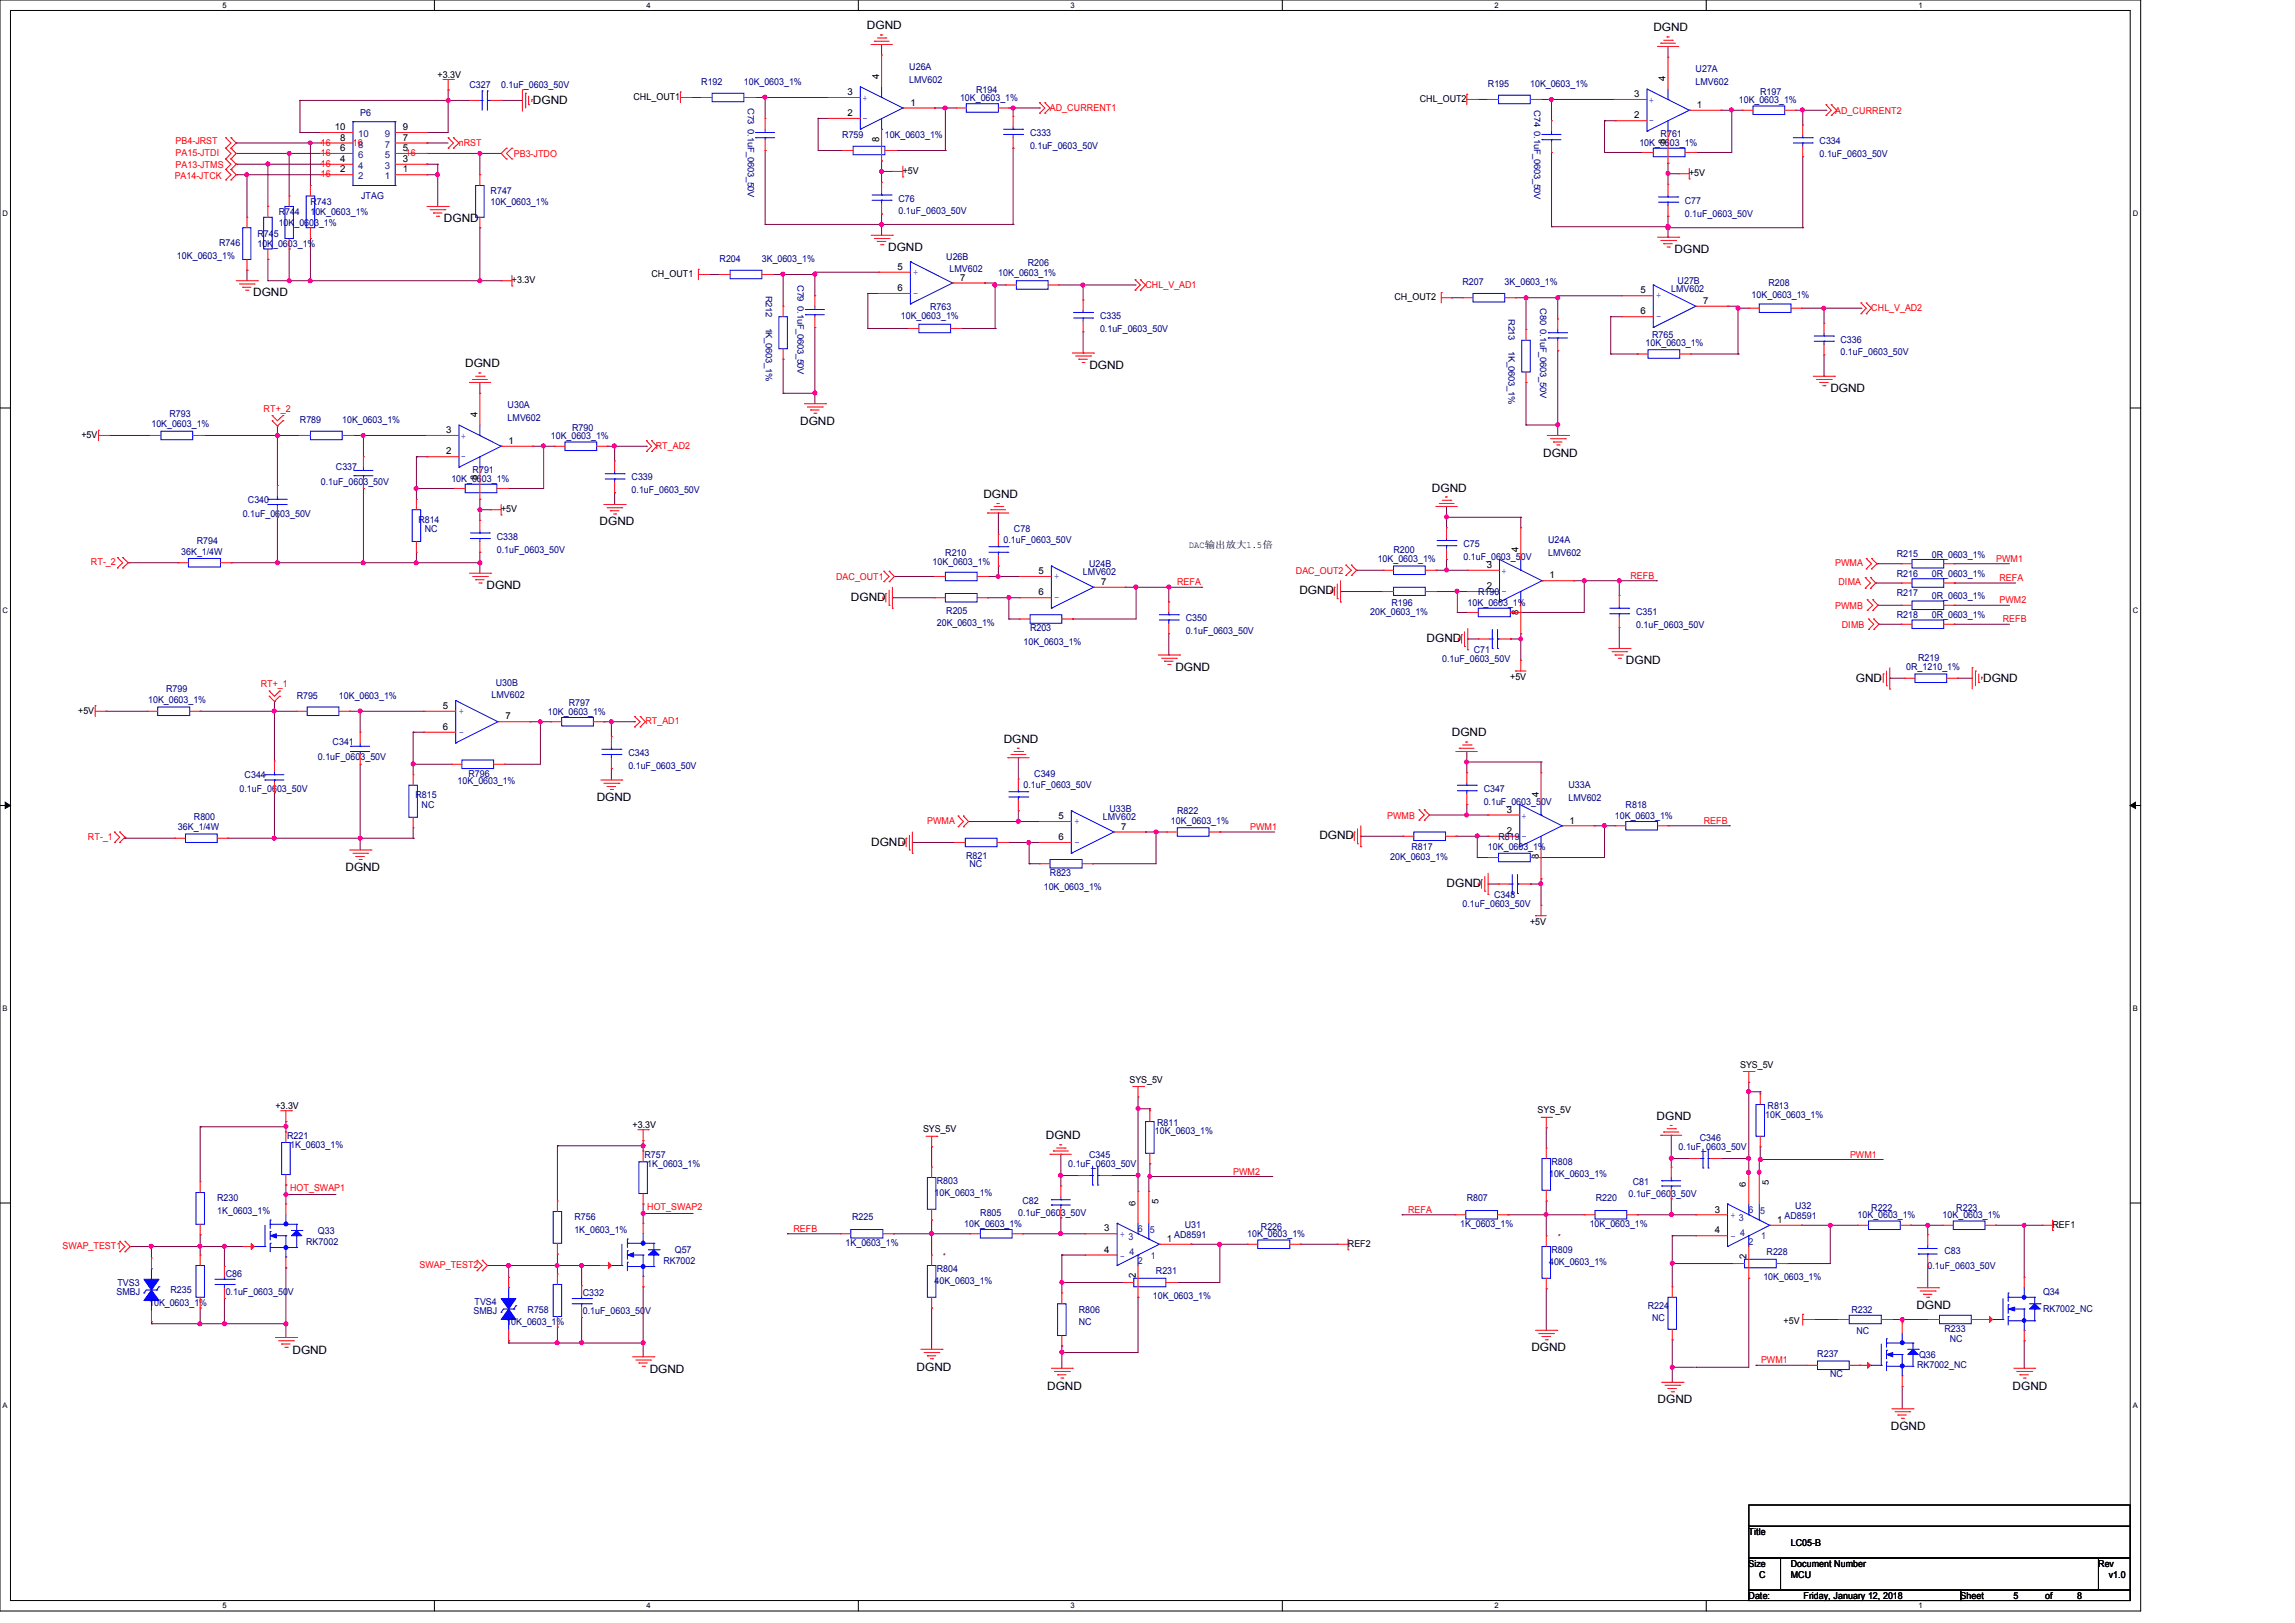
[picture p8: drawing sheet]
<svg xmlns="http://www.w3.org/2000/svg" width="297mm" height="210mm" viewBox="0 0 297 210" stroke-linecap="round" stroke-linejoin="round" font-family="sans-serif">
<defs><g id="words">
<g font-size="1.5">
<text x="112.2" y="3.8">DGND</text>
<text x="214" y="4.1">DGND</text>
<text x="69" y="13.4">DGND</text>
<text x="57.5" y="28.8">DGND</text>
<text x="114.9" y="32.5">DGND</text>
<text x="216.7" y="32.8">DGND</text>
<text x="32.8" y="38.4">DGND</text>
<text x="60.2" y="47.5">DGND</text>
<text x="141" y="47.7">DGND</text>
<text x="236.9" y="50.7">DGND</text>
<text x="103.6" y="54.9">DGND</text>
<text x="199.7" y="59.1">DGND</text>
<text x="127.3" y="64.4">DGND</text>
<text x="185.3" y="63.6">DGND</text>
<text x="77.6" y="68">DGND</text>
<text x="63" y="76.2">DGND</text>
<text x="110.1" y="77.7">DGND</text>
<text x="168.2" y="76.9">DGND</text>
<text x="184.6" y="83.1">DGND</text>
<text x="152.1" y="86.8">DGND</text>
<text x="210.4" y="86">DGND</text>
<text x="240.2" y="88.2">GND</text>
<text x="256.6" y="88.2">DGND</text>
<text x="187.9" y="95.3">DGND</text>
<text x="129.9" y="96.1">DGND</text>
<text x="77.2" y="103.7">DGND</text>
<text x="44.7" y="112.7">DGND</text>
<text x="112.7" y="109.4">DGND</text>
<text x="170.7" y="108.6">DGND</text>
<text x="187.2" y="114.8">DGND</text>
<text x="135.3" y="147.4">DGND</text>
<text x="214.4" y="144.9">DGND</text>
<text x="248" y="169.4">DGND</text>
<text x="37.8" y="175.1">DGND</text>
<text x="84.1" y="177.6">DGND</text>
<text x="118.6" y="177.3">DGND</text>
<text x="135.5" y="179.8">DGND</text>
<text x="198.2" y="174.8">DGND</text>
<text x="260.5" y="179.8">DGND</text>
<text x="214.5" y="181.6">DGND</text>
<text x="244.7" y="185">DGND</text>
</g>
<g font-size="1.2">
<text x="56.6" y="10">+3.3V</text>
<text x="113.8" y="10.2" transform="rotate(-90 113.8 10.2)">4</text>
<text x="215.6" y="10.5" transform="rotate(-90 215.6 10.5)">4</text>
<text x="43.3" y="16.8">10</text>
<text x="52.1" y="16.8">9</text>
<text x="82" y="12.9">CHL_OUT1</text>
<text x="109.7" y="12.3">3</text>
<text x="109.7" y="15">2</text>
<text x="117.8" y="13.7">1</text>
<text x="183.8" y="13.2">CHL_OUT2</text>
<text x="211.5" y="12.6">3</text>
<text x="211.5" y="15.3">2</text>
<text x="219.6" y="14">1</text>
<text x="44" y="18.2">8</text>
<text x="44" y="19.6">6</text>
<text x="44" y="21">4</text>
<text x="44" y="22.3">2</text>
<text x="52.1" y="18.2">7</text>
<text x="52.1" y="19.6">5</text>
<text x="52.1" y="21">3</text>
<text x="52.1" y="22.3">1</text>
<text x="113.8" y="18.4" transform="rotate(-90 113.8 18.4)">8</text>
<text x="116.8" y="22.5">+5V</text>
<text x="215.6" y="18.6" transform="rotate(-90 215.6 18.6)">8</text>
<text x="218.6" y="22.8">+5V</text>
<text x="84.3" y="35.8">CH_OUT1</text>
<text x="116.2" y="34.9">5</text>
<text x="66.2" y="36.7">+3.3V</text>
<text x="116.2" y="37.7">6</text>
<text x="124.2" y="36.3">7</text>
<text x="180.5" y="38.9">CH_OUT2</text>
<text x="212.3" y="38">5</text>
<text x="212.3" y="40.7">6</text>
<text x="220.4" y="39.3">7</text>
<text x="10.5" y="56.7">+5V</text>
<text x="57.7" y="56">3</text>
<text x="57.7" y="58.8">2</text>
<text x="61.8" y="54" transform="rotate(-90 61.8 54)">4</text>
<text x="65.8" y="57.4">1</text>
<text x="61.8" y="62.1" transform="rotate(-90 61.8 62.1)">8</text>
<text x="64.8" y="66.3">+5V</text>
<text x="153.9" y="71">DAC输出放大1.5倍</text>
<text x="196.5" y="71.4" transform="rotate(-90 196.5 71.4)">4</text>
<text x="134.4" y="74.3">5</text>
<text x="134.4" y="77">6</text>
<text x="142.5" y="75.7">7</text>
<text x="192.4" y="73.5">3</text>
<text x="192.4" y="76.2">2</text>
<text x="200.5" y="74.8">1</text>
<text x="196.5" y="79.5" transform="rotate(-90 196.5 79.5)">8</text>
<text x="195.4" y="88">+5V</text>
<text x="10.1" y="92.3">+5V</text>
<text x="57.3" y="91.7">5</text>
<text x="57.3" y="94.4">6</text>
<text x="65.4" y="93.1">7</text>
<text x="137" y="106">5</text>
<text x="145.1" y="107.4">7</text>
<text x="195" y="105.2">3</text>
<text x="195" y="107.9">2</text>
<text x="199.1" y="103.1" transform="rotate(-90 199.1 103.1)">4</text>
<text x="203.1" y="106.6">1</text>
<text x="137" y="108.7">6</text>
<text x="199.1" y="111.2" transform="rotate(-90 199.1 111.2)">8</text>
<text x="198" y="119.6">+5V</text>
<text x="35.6" y="143.5">+3.3V</text>
<text x="146.2" y="140.1">SYS_5V</text>
<text x="225.2" y="138.1">SYS_5V</text>
<text x="81.9" y="146">+3.3V</text>
<text x="119.5" y="146.5">SYS_5V</text>
<text x="199" y="144.1">SYS_5V</text>
<text x="149.9" y="155.8" transform="rotate(-90 149.9 155.8)">5</text>
<text x="225.9" y="153.6" transform="rotate(-90 225.9 153.6)">6</text>
<text x="228.9" y="153.3" transform="rotate(-90 228.9 153.3)">5</text>
<text x="142.9" y="159.3">3</text>
<text x="146.9" y="156.1" transform="rotate(-90 146.9 156.1)">6</text>
<text x="151" y="160.7">1</text>
<text x="174.4" y="161.3">REF2</text>
<text x="221.9" y="156.9">3</text>
<text x="221.9" y="159.6">4</text>
<text x="230" y="158.2">1</text>
<text x="265.6" y="158.9">REF1</text>
<text x="142.9" y="162.1">4</text>
<text x="147" y="165.4" transform="rotate(-90 147 165.4)">2</text>
<text x="226" y="162.9" transform="rotate(-90 226 162.9)">2</text>
<text x="230.8" y="171.3">+5V</text>
<text x="226.3" y="198.6">Title</text>
<text x="226.3" y="202.7">Size</text>
<text x="231.8" y="202.7">Document Number</text>
<text x="231.8" y="200">LC05-B</text>
<text x="271.5" y="202.7">Rev</text>
<text x="226.3" y="206.9">Date:</text>
<text x="227.6" y="204.1">C</text>
<text x="231.8" y="204.1">MCU</text>
<text x="233.4" y="206.9">Friday, January 12, 2018</text>
<text x="253.7" y="206.9">Sheet</text>
<text x="260.6" y="206.9">5</text>
<text x="264.7" y="206.9">of</text>
<text x="268.8" y="206.9">8</text>
<text x="272.9" y="204.1">v1.0</text>
</g>
<g font-size="1.2" fill="#000080">
<text x="60.7" y="11.4">C327</text>
<text x="64.8" y="11.4">0.1uF_0603_50V</text>
<text x="90.8" y="11">R192</text>
<text x="96.3" y="11">10K_0603_1%</text>
<text x="117.7" y="9.1">U26A</text>
<text x="117.7" y="10.7">LMV602</text>
<text x="126.3" y="12">R194</text>
<text x="192.6" y="11.3">R195</text>
<text x="198" y="11.3">10K_0603_1%</text>
<text x="219.4" y="9.4">U27A</text>
<text x="219.4" y="11">LMV602</text>
<text x="46.6" y="15">P6</text>
<text x="96.8" y="14" transform="rotate(90 96.8 14)">C73</text>
<text x="96.8" y="16.7" transform="rotate(90 96.8 16.7)">0.1uF_0603_50V</text>
<text x="109" y="17.9">R759</text>
<text x="114.5" y="17.9">10K_0603_1%</text>
<text x="124.2" y="13">10K_0603_1%</text>
<text x="133.3" y="17.6">C333</text>
<text x="198.5" y="14.3" transform="rotate(90 198.5 14.3)">C74</text>
<text x="198.5" y="17" transform="rotate(90 198.5 17)">0.1uF_0603_50V</text>
<text x="214.9" y="17.7">R761</text>
<text x="225" y="13.3">10K_0603_1%</text>
<text x="227.8" y="12.2">R197</text>
<text x="133.3" y="19.2">0.1uF_0603_50V</text>
<text x="212.2" y="18.8">10K_0603_1%</text>
<text x="235.5" y="18.7">C334</text>
<text x="235.5" y="20.3">0.1uF_0603_50V</text>
<text x="36.1" y="27.9">R744</text>
<text x="36.1" y="29.3">10K_0603_1%</text>
<text x="40.2" y="26.5">R743</text>
<text x="40.2" y="27.9">10K_0603_1%</text>
<text x="46.7" y="25.7">JTAG</text>
<text x="63.5" y="25.1">R747</text>
<text x="63.5" y="26.5">10K_0603_1%</text>
<text x="116.3" y="26.1">C76</text>
<text x="116.3" y="27.7">0.1uF_0603_50V</text>
<text x="218" y="26.4">C77</text>
<text x="218" y="28">0.1uF_0603_50V</text>
<text x="22.9" y="33.5">10K_0603_1%</text>
<text x="28.4" y="31.8">R746</text>
<text x="33.3" y="30.6">R745</text>
<text x="33.3" y="32">10K_0603_1%</text>
<text x="93.1" y="33.9">R204</text>
<text x="98.6" y="33.9">3K_0603_1%</text>
<text x="122.5" y="33.6">U26B</text>
<text x="122.9" y="35.1">LMV602</text>
<text x="129.2" y="35.7">10K_0603_1%</text>
<text x="133" y="34.5">R206</text>
<text x="99.1" y="38.3" transform="rotate(90 99.1 38.3)">R212</text>
<text x="103.2" y="36.9" transform="rotate(90 103.2 36.9)">C79</text>
<text x="103.2" y="39.6" transform="rotate(90 103.2 39.6)">0.1uF_0603_50V</text>
<text x="116.6" y="41.3">10K_0603_1%</text>
<text x="120.4" y="40.1">R763</text>
<text x="142.4" y="41.3">C335</text>
<text x="189.3" y="36.9">R207</text>
<text x="194.7" y="36.9">3K_0603_1%</text>
<text x="195.2" y="41.3" transform="rotate(90 195.2 41.3)">R213</text>
<text x="199.3" y="39.9" transform="rotate(90 199.3 39.9)">C80</text>
<text x="216.3" y="37.8">LMV602</text>
<text x="217.1" y="36.8">U27B</text>
<text x="226.7" y="38.6">10K_0603_1%</text>
<text x="228.9" y="37">R208</text>
<text x="99.1" y="42.4" transform="rotate(90 99.1 42.4)">1K_0603_1%</text>
<text x="142.4" y="43">0.1uF_0603_50V</text>
<text x="195.2" y="45.4" transform="rotate(90 195.2 45.4)">1K_0603_1%</text>
<text x="199.3" y="42.6" transform="rotate(90 199.3 42.6)">0.1uF_0603_50V</text>
<text x="213" y="44.7">10K_0603_1%</text>
<text x="213.8" y="43.8">R765</text>
<text x="238.2" y="44.3">C336</text>
<text x="238.2" y="46">0.1uF_0603_50V</text>
<text x="21.9" y="53.9">R793</text>
<text x="65.7" y="52.8">U30A</text>
<text x="19.6" y="55.3">10K_0603_1%</text>
<text x="38.8" y="54.7">R789</text>
<text x="44.3" y="54.7">10K_0603_1%</text>
<text x="65.7" y="54.5">LMV602</text>
<text x="71.3" y="56.8">10K_0603_1%</text>
<text x="74" y="55.7">R790</text>
<text x="32.1" y="65">C340</text>
<text x="41.5" y="62.7">0.1uF_0603_50V</text>
<text x="43.5" y="60.8">C337</text>
<text x="58.4" y="62.3">10K_0603_1%</text>
<text x="61.2" y="61.2">R791</text>
<text x="81.7" y="62.1">C339</text>
<text x="81.7" y="63.8">0.1uF_0603_50V</text>
<text x="23.5" y="71.8">36K_1/4W</text>
<text x="25.5" y="70.4">R794</text>
<text x="31.4" y="66.8">0.1uF_0603_50V</text>
<text x="54.1" y="67.6">R814</text>
<text x="55" y="68.9">NC</text>
<text x="64.3" y="69.8">C338</text>
<text x="64.3" y="71.5">0.1uF_0603_50V</text>
<text x="122.3" y="71.9">R210</text>
<text x="129.9" y="70.3">0.1uF_0603_50V</text>
<text x="131.2" y="68.9">C78</text>
<text x="180.3" y="71.5">R200</text>
<text x="189.4" y="70.8">C75</text>
<text x="200.3" y="70.3">U24A</text>
<text x="200.3" y="71.9">LMV602</text>
<text x="120.7" y="73.2">10K_0603_1%</text>
<text x="140.2" y="74.4">LMV602</text>
<text x="141" y="73.4">U24B</text>
<text x="178.3" y="72.7">10K_0603_1%</text>
<text x="189.4" y="72.4">0.1uF_0603_50V</text>
<text x="191.3" y="77">R190</text>
<text x="245.5" y="72.1">R215</text>
<text x="245.5" y="74.6">R216</text>
<text x="245.5" y="77.1">R217</text>
<text x="250" y="72.2">0R_0603_1%</text>
<text x="250" y="74.6">0R_0603_1%</text>
<text x="250" y="77.5">0R_0603_1%</text>
<text x="121.2" y="80.9">20K_0603_1%</text>
<text x="122.5" y="79.5">R205</text>
<text x="132.4" y="83.4">10K_0603_1%</text>
<text x="133.3" y="81.6">R203</text>
<text x="153.4" y="80.4">C350</text>
<text x="153.4" y="82">0.1uF_0603_50V</text>
<text x="177.3" y="79.6">20K_0603_1%</text>
<text x="180.1" y="78.4">R196</text>
<text x="189.9" y="78.4">10K_0603_1%</text>
<text x="211.7" y="79.6">C351</text>
<text x="211.7" y="81.2">0.1uF_0603_50V</text>
<text x="245.5" y="80">R218</text>
<text x="250" y="80">0R_0603_1%</text>
<text x="21.5" y="89.6">R799</text>
<text x="64.2" y="88.8">U30B</text>
<text x="186.6" y="85.6">0.1uF_0603_50V</text>
<text x="190.7" y="84.5">C71</text>
<text x="246.7" y="86.7">0R_1210_1%</text>
<text x="248.2" y="85.5">R219</text>
<text x="19.2" y="91">10K_0603_1%</text>
<text x="38.4" y="90.4">R795</text>
<text x="43.9" y="90.4">10K_0603_1%</text>
<text x="63.6" y="90.3">LMV602</text>
<text x="70.9" y="92.5">10K_0603_1%</text>
<text x="73.6" y="91.4">R797</text>
<text x="31.7" y="100.7">C344</text>
<text x="41.1" y="98.4">0.1uF_0603_50V</text>
<text x="43" y="96.4">C341</text>
<text x="59.2" y="101.4">10K_0603_1%</text>
<text x="60.6" y="100.6">R796</text>
<text x="81.3" y="97.8">C343</text>
<text x="81.3" y="99.5">0.1uF_0603_50V</text>
<text x="132.4" y="101.9">0.1uF_0603_50V</text>
<text x="133.8" y="100.6">C349</text>
<text x="203" y="101.9">U33A</text>
<text x="23" y="107.4">36K_1/4W</text>
<text x="25.1" y="106">R800</text>
<text x="31" y="102.5">0.1uF_0603_50V</text>
<text x="53.8" y="103.3">R815</text>
<text x="54.6" y="104.6">NC</text>
<text x="142.7" y="106">LMV602</text>
<text x="143.6" y="105.1">U33B</text>
<text x="151.5" y="106.6">10K_0603_1%</text>
<text x="152.3" y="105.4">R822</text>
<text x="192" y="102.5">C347</text>
<text x="192" y="104.1">0.1uF_0603_50V</text>
<text x="203" y="103.6">LMV602</text>
<text x="209" y="105.9">10K_0603_1%</text>
<text x="210.4" y="104.6">R818</text>
<text x="125" y="111.1">R821</text>
<text x="125.5" y="112.2">NC</text>
<text x="135.9" y="113.3">R823</text>
<text x="179.9" y="111.3">20K_0603_1%</text>
<text x="182.7" y="110">R817</text>
<text x="192.6" y="110">10K_0603_1%</text>
<text x="193.9" y="108.7">R819</text>
<text x="135.1" y="115.1">10K_0603_1%</text>
<text x="189.3" y="117.3">0.1uF_0603_50V</text>
<text x="193.4" y="116.2">C348</text>
<text x="228.7" y="143.5">R813</text>
<text x="37.2" y="147.3">R221</text>
<text x="37.5" y="148.6">1K_0603_1%</text>
<text x="83.4" y="149.8">R757</text>
<text x="141" y="149.8">C345</text>
<text x="149.5" y="146.8">10K_0603_1%</text>
<text x="149.8" y="145.7">R811</text>
<text x="217.2" y="148.8">0.1uF_0603_50V</text>
<text x="220" y="147.6">C346</text>
<text x="228.5" y="144.6">10K_0603_1%</text>
<text x="28.1" y="155.4">R230</text>
<text x="83.8" y="151">1K_0603_1%</text>
<text x="120.9" y="154.7">10K_0603_1%</text>
<text x="121.2" y="153.2">R803</text>
<text x="132.3" y="155.8">C82</text>
<text x="138.2" y="151">0.1uF_0603_50V</text>
<text x="189.8" y="155.4">R807</text>
<text x="200.5" y="152.3">10K_0603_1%</text>
<text x="200.8" y="150.7">R808</text>
<text x="206.5" y="155.4">R220</text>
<text x="210.8" y="154.9">0.1uF_0603_50V</text>
<text x="211.3" y="153.4">C81</text>
<text x="28.1" y="157.1">1K_0603_1%</text>
<text x="39.6" y="161">RK7002</text>
<text x="41.1" y="159.7">Q33</text>
<text x="74.3" y="157.9">R756</text>
<text x="74.3" y="159.6">1K_0603_1%</text>
<text x="109.4" y="161.2">1K_0603_1%</text>
<text x="110.3" y="157.9">R225</text>
<text x="124.8" y="158.7">10K_0603_1%</text>
<text x="126.9" y="157.4">R805</text>
<text x="131.8" y="157.4">0.1uF_0603_50V</text>
<text x="152" y="160.2">AD8591</text>
<text x="153.3" y="158.9">U31</text>
<text x="161.4" y="160.1">10K_0603_1%</text>
<text x="163.2" y="159.1">R226</text>
<text x="189" y="158.7">1K_0603_1%</text>
<text x="205.7" y="158.7">10K_0603_1%</text>
<text x="230.9" y="157.8">AD8591</text>
<text x="232.3" y="156.4">U32</text>
<text x="240.4" y="157.6">10K_0603_1%</text>
<text x="242.2" y="156.7">R222</text>
<text x="251.4" y="157.6">10K_0603_1%</text>
<text x="253.2" y="156.7">R223</text>
<text x="15.1" y="167.5">SMBJ</text>
<text x="15.2" y="166.4">TVS3</text>
<text x="22.1" y="167.3">R235</text>
<text x="29.2" y="165.2">C86</text>
<text x="29.2" y="167.5">0.1uF_0603_50V</text>
<text x="75.4" y="167.6">C332</text>
<text x="85.8" y="163.5">RK7002</text>
<text x="87.3" y="162.1">Q57</text>
<text x="120.9" y="166.1">40K_0603_1%</text>
<text x="121.2" y="164.6">R804</text>
<text x="149.6" y="164.9">R231</text>
<text x="200.5" y="163.7">40K_0603_1%</text>
<text x="200.8" y="162.1">R809</text>
<text x="228.2" y="165.6">10K_0603_1%</text>
<text x="228.6" y="162.4">R228</text>
<text x="249.4" y="164.2">0.1uF_0603_50V</text>
<text x="251.6" y="162.3">C83</text>
<text x="264.4" y="167.5">Q34</text>
<text x="19.3" y="169">10K_0603_1%</text>
<text x="61.3" y="170">SMBJ</text>
<text x="61.4" y="168.9">TVS4</text>
<text x="65.5" y="171.5">10K_0603_1%</text>
<text x="68.3" y="169.8">R758</text>
<text x="75.4" y="170">0.1uF_0603_50V</text>
<text x="139.6" y="169.8">R806</text>
<text x="139.6" y="171.5">NC</text>
<text x="149.2" y="168.1">10K_0603_1%</text>
<text x="213.3" y="169.4">R224</text>
<text x="213.8" y="170.9">NC</text>
<text x="239.6" y="169.8">R232</text>
<text x="240.3" y="172.6">NC</text>
<text x="251.6" y="172.3">R233</text>
<text x="252.3" y="173.7">NC</text>
<text x="264.4" y="169.7">RK7002_NC</text>
<text x="235.2" y="175.6">R237</text>
<text x="236.8" y="178.2">NC</text>
<text x="248.1" y="177">RK7002_NC</text>
<text x="248.3" y="175.7">Q36</text>
</g>
<g font-size="1.2" fill="#004080">
<text x="46.4" y="17.7">10</text>
<text x="49.8" y="17.7">9</text>
<text x="46.4" y="19.1">8</text>
<text x="46.4" y="20.4">6</text>
<text x="46.4" y="21.8">4</text>
<text x="46.4" y="23.2">2</text>
<text x="49.8" y="19.1">7</text>
<text x="49.8" y="20.4">5</text>
<text x="49.8" y="21.8">3</text>
<text x="49.8" y="23.2">1</text>
<text x="146" y="160.5">3</text>
<text x="147.3" y="159.4">6</text>
<text x="148.8" y="159.6">5</text>
<text x="225" y="158">3</text>
<text x="225.2" y="160">4</text>
<text x="226.3" y="161">2</text>
<text x="226.3" y="156.9">6</text>
<text x="227.8" y="157.1">5</text>
<text x="227.9" y="160.4">1</text>
<text x="146.2" y="162.4">4</text>
<text x="147.3" y="163.5">2</text>
<text x="148.9" y="162.9">1</text>
</g>
<g font-size="1.2" fill="#00f">
<text x="111.6" y="15.7">-</text>
<text x="111.6" y="13.1">+</text>
<text x="213.4" y="16">-</text>
<text x="213.4" y="13.3">+</text>
<text x="118.2" y="35.6">+</text>
<text x="118.2" y="38.3">-</text>
<text x="214.3" y="38.6">+</text>
<text x="214.3" y="41.3">-</text>
<text x="59.6" y="59.4">-</text>
<text x="59.6" y="56.8">+</text>
<text x="136.4" y="74.9">+</text>
<text x="136.4" y="77.7">-</text>
<text x="194.3" y="76.8">-</text>
<text x="194.3" y="74.3">+</text>
<text x="59.4" y="92.3">+</text>
<text x="59.4" y="95.1">-</text>
<text x="139" y="106.6">+</text>
<text x="196.9" y="105.9">+</text>
<text x="139" y="109.3">-</text>
<text x="196.9" y="108.5">-</text>
<text x="144.9" y="160.1">+</text>
<text x="224" y="157.6">+</text>
<text x="224" y="160.4">-</text>
<text x="144.9" y="162.9">-</text>
</g>
<g font-size="1.2" fill="#f00">
<text x="135.9" y="14.3">AD_CURRENT1</text>
<text x="237.5" y="14.7">AD_CURRENT2</text>
<text x="22.6" y="23.2">PA14-JTCK</text>
<text x="22.7" y="18.7">PB4-JRST</text>
<text x="22.7" y="20.2">PA15-JTDI</text>
<text x="22.7" y="21.7">PA13-JTMS</text>
<text x="41.5" y="18.8">16</text>
<text x="41.5" y="20.2">16</text>
<text x="41.5" y="21.5">16</text>
<text x="41.5" y="22.9">16</text>
<text x="45.7" y="18.8">16</text>
<text x="52.5" y="20.2">16</text>
<text x="59.4" y="18.8">nRST</text>
<text x="66.5" y="20.3">PB3-JTDO</text>
<text x="148.2" y="37.2">CHL_V_AD1</text>
<text x="242.2" y="40.2">CHL_V_AD2</text>
<text x="34.1" y="53.3">RT+_2</text>
<text x="84.9" y="58">RT_AD2</text>
<text x="11.8" y="73.2">RT-_2</text>
<text x="108.2" y="75.1">DAC_OUT1</text>
<text x="152.3" y="75.7">REFA</text>
<text x="167.7" y="74.3">DAC_OUT2</text>
<text x="211" y="74.9">REFB</text>
<text x="237.5" y="73.3">PWMA</text>
<text x="237.9" y="75.7">DIMA</text>
<text x="258.3" y="72.7">PWM1</text>
<text x="258.8" y="75.2">REFA</text>
<text x="237.5" y="78.7">PWMB</text>
<text x="238.4" y="81.2">DIMB</text>
<text x="258.8" y="78.1">PWM2</text>
<text x="259.2" y="80.5">REFB</text>
<text x="33.7" y="88.9">RT+_1</text>
<text x="83.5" y="93.7">RT_AD1</text>
<text x="120" y="106.6">PWMA</text>
<text x="161.8" y="107.4">PWM1</text>
<text x="179.5" y="105.9">PWMB</text>
<text x="220.5" y="106.6">REFB</text>
<text x="11.4" y="108.7">RT-_1</text>
<text x="239.4" y="149.8">PWM1</text>
<text x="37.5" y="154.1">HOT_SWAP1</text>
<text x="159.6" y="152">PWM2</text>
<text x="8.1" y="161.6">SWAP_TEST1</text>
<text x="83.8" y="156.5">HOT_SWAP2</text>
<text x="102.7" y="159.4">REFB</text>
<text x="182.2" y="156.9">REFA</text>
<text x="54.3" y="164.1">SWAP_TEST2</text>
<text x="227.9" y="176.4">PWM1</text>
</g>
<g font-size="1">
<text x="28.8" y="1">5</text>
<text x="83.7" y="1">4</text>
<text x="138.5" y="1">3</text>
<text x="193.4" y="1">2</text>
<text x="248.3" y="1">1</text>
<text x=".3" y="27.9">D</text>
<text x="276" y="27.9">D</text>
<text x=".3" y="79.4">C</text>
<text x="276" y="79.4">C</text>
<text x=".3" y="130.8">B</text>
<text x="276" y="130.8">B</text>
<text x=".3" y="182.2">A</text>
<text x="276" y="182.2">A</text>
<text x="28.8" y="208.1">5</text>
<text x="83.7" y="208.1">4</text>
<text x="138.5" y="208.1">3</text>
<text x="193.4" y="208.1">2</text>
<text x="248.3" y="208.1">1</text>
</g>
</g></defs>
<path d="M0 0h277v208.4h-277zM1.4 1.4h274.3v205.7h-274.3z" fill="none" stroke="#000" stroke-width=".13"/>
<g fill="#fff">
<path d="M28.8 .1h.5v1.1h-.5z"/>
<path d="M28.8 207.2h.5v1.1h-.5z"/>
</g>
<path d="M56.2 0v1.4M56.2 207.1v1.3" fill="none" stroke="#000" stroke-width=".13"/>
<g fill="#fff">
<path d="M83.7 .1h.5v1.1h-.5z"/>
<path d="M83.7 207.2h.5v1.1h-.5z"/>
</g>
<path d="M111.1 0v1.4M111.1 207.1v1.3" fill="none" stroke="#000" stroke-width=".13"/>
<g fill="#fff">
<path d="M138.5 .1h.6v1.1h-.6z"/>
<path d="M138.5 207.2h.6v1.1h-.6z"/>
</g>
<path d="M165.9 0v1.4M165.9 207.1v1.3" fill="none" stroke="#000" stroke-width=".13"/>
<g fill="#fff">
<path d="M193.4 .1h.5v1.1h-.5z"/>
<path d="M193.4 207.2h.5v1.1h-.5z"/>
</g>
<path d="M220.8 0v1.4M220.8 207.1v1.3" fill="none" stroke="#000" stroke-width=".13"/>
<g fill="#fff">
<path d="M248.2 .1h.6v1.1h-.6z"/>
<path d="M248.2 207.2h.6v1.1h-.6z"/>
<path d="M.3 27.1h.8v1.1h-.8z"/>
<path d="M276 27.1h.7v1.1h-.7z"/>
<path d="M.3 78.5h.8v1.1h-.8z"/>
<path d="M276 78.5h.7v1.1h-.7z"/>
</g>
<path d="M0 52.8h1.4M275.7 52.8h1.3" fill="none" stroke="#000" stroke-width=".13"/>
<g fill="#fff">
<path d="M.3 129.9h.7v1.1h-.7z"/>
<path d="M276 129.9h.6v1.1h-.6z"/>
</g>
<path d="M0 104.2h1.4M275.7 104.2h1.3" fill="none" stroke="#000" stroke-width=".13"/>
<path d="M.7 103.8l.7 .4-.7 .4zM275.7 104.2l.7-.4v.8z" fill="#000" stroke="#000" stroke-width=".13"/>
<g fill="#fff">
<path d="M.3 181.4h.7v1.1h-.7z"/>
<path d="M276 181.4h.6v1.1h-.6z"/>
</g>
<path d="M0 155.7h1.4M275.7 155.7h1.3M226.3 194.7h49.4v2.8h-49.4zM226.3 197.5h49.4v4.1h-49.4zM226.3 201.6h4.1v4.1h-4.1zM226.3 205.7h27.4v1.4h-27.4zM230.4 201.6h41.2v4.1h-41.2zM253.7 205.7h22v1.4h-22zM271.6 201.6h4.1v4.1h-4.1z" fill="none" stroke="#000" stroke-width=".13"/>
<g fill="none" stroke="#800040" stroke-width=".13">
<path d="M30.6 18.5h.1M30.6 19.9h.1M30.6 18.5h10.9M30.6 19.9h10.9M37.4 19.9h.1M37.4 19.9v5.5M38.8 17.1h.1M38.8 13h.1M38.8 17.1h2.7M38.8 13v4.1M38.8 13h21.9M40.2 18.5h.1"/>
<path d="M40.2 18.5v5.5M55.2 19.9h.1M55.2 17.1h.1M55.2 18.5h.1M55.2 18.5h2.8M55.2 19.9h9.7M58 13h.1M58 11.6h.1M58 11.6v5.5h-2.8M62.1 19.9h.1M62.1 19.9v2.7M64.9 13h.1"/>
<path d="M64.9 13h2.7M89.4 12.6h.1M89.4 12.6h1.4M97.6 12.6h.1M97.6 12.6h9.6M99 19.5h.1M99 12.6h.1M99 12.6v2.7M99 19.5v9.5M105.9 15.3h.1M105.9 15.3h1.3M105.9 15.3v4.2h3.1"/>
<path d="M109 19.5h.1M114.1 5.8h.1M114.1 5.8v1.3M115.9 19.5h6.4M120.9 14h.1M120.9 14h2.8M122.3 14h.1M122.3 19.5h.1M122.3 14v5.5M130.6 14h3.9M131.1 14h.1M131.1 19.2h.1"/>
<path d="M131.1 14v1.1M131.1 19.2v9.8M134.5 14h.1M191.2 12.9h.1M191.2 12.9h1.4M199.4 12.9h.1M199.4 12.9h9.6M200.8 19.7h.1M200.8 12.9h.1M200.8 12.9v2.7M200.8 19.7v9.6M207.6 15.6h.1"/>
<path d="M207.6 15.6h1.4M207.6 15.6v4.1h5M212.6 19.7h.1M215.9 6h.1M215.9 6v1.4M219.5 19.7h.1M222.7 14.3h.1M222.7 14.3h2.8M224.1 14.3h.1M224.1 14.3v5.4h-4.6M232.3 14.3h4M233.3 14.3h.1"/>
<path d="M233.3 14.3v1.9M236.3 14.3h.1M30.6 21.3h.1M30.6 22.6h.1M30.6 21.3h10.9M30.6 22.6h10.9M32 22.6h.1M32 35h.1M32 22.6v5.5M32 35v1.3M34.7 21.3h.1M34.7 33.6h.1"/>
<path d="M34.7 36.3h.1M34.7 21.3v5.4M34.7 33.6v2.7M34.7 36.3h30.2M37.4 32.2h.1M37.4 36.3h.1M37.4 32.2v4.1M40.2 30.9h.1M40.2 36.3h.1M40.2 30.9v5.4M55.2 21.3h.1M55.2 22.6h.1"/>
<path d="M55.2 21.3h1.4M55.2 22.6h1.4M56.6 21.3h.1M56.6 22.6h.1M56.6 21.3v5.4M62.1 29.5h.1M62.1 36.3h.1M62.1 29.5v6.8M91.7 35.5h.1M91.7 35.5h1.4M99 29h.1M99 29h32.1"/>
<path d="M100 35.5h.1M100 35.5h5.5M101.3 35.5h.1M101.3 35.5v4.1M105.5 35.2h.1M105.5 35.5h.1M105.5 35.2v3.1M105.5 35.2h8.2M112.3 38h.1M112.3 38v4.5M112.3 38h1.4M114.1 27.7h.1"/>
<path d="M114.1 29h.1M114.1 20.8h.1M114.1 22.2h.1M114.1 20.8v2.8M114.1 27.7v2.7M114.1 22.2h1.4M127.4 36.6h.1M127.4 36.6h1.4M128.8 36.6h.1M128.8 36.9h.1M128.8 36.6v5.9M128.8 36.9h1.3"/>
<path d="M131.1 29h.1M137 36.9h9.9M140.2 36.9h.1M140.2 36.9v1.9M146.9 36.9h.1M187.9 38.5h.1M187.9 38.5h1.4M196.1 38.5h.1M196.1 38.5h5.5M197.5 38.5h.1M197.5 38.5v4.1M200.8 29.3h.1"/>
<path d="M200.8 29.3h15.1M201.6 38.3h.1M201.6 38.5h.1M201.6 38.3v3M201.6 38.3h8.2M215.9 28h.1M215.9 29.5h.1M215.9 21.1h.1M215.9 22.5h.1M215.9 30.7h.1M215.9 21.1v2.7M215.9 28v2.7"/>
<path d="M215.9 22.5h1.4M215.9 29.5h17.4M223.6 39.6h.1M223.6 39.6h1.3M224.9 39.6h.1M224.9 39.9h.1M224.9 39.6v6.2M224.9 39.9h1.4M233.2 39.9h7.6M233.3 29.5h.1M233.3 20.3v9.2M236.1 39.9h.1"/>
<path d="M236.1 39.9v1.9M240.8 39.9h.1M14.1 56.3h.1M14.1 56.3h5.4M26.3 56.3h.1M26.3 56.3h12.5M35.9 55.1h.1M35.9 56.3h.1M35.9 56.5h.1M35.9 55.1v1.2M35.9 56.5v6.3M45.7 56.3h.1"/>
<path d="M45.7 56.3h9.5M47 56.3h.1M47 56.3v2.8M53.9 59.1h.1M53.9 59.1h1.3M53.9 59.1v5.5M62.1 49.5h.1M62.1 49.5v1.4M69 57.7h.1M69 57.7h2.7M70.4 57.7h.1M70.4 57.7v5.5h-4.7"/>
<path d="M78.6 57.7h.1M78.6 57.7h5.1M79.5 57.7h.1M79.5 57.7v1.9M83.7 57.7h.1M101.3 46.5h.1M101.3 50.9h.1M101.3 46.5v4.4M101.3 50.9h4.2M105.5 42.4h.1M105.5 50.9h.1M105.5 42.4v9.8"/>
<path d="M112.3 42.5h.1M112.3 42.5h5.2M124.4 42.5h4.4M128.8 42.5h.1M140.2 45.7h.1M140.2 42.9v2.8M197.5 49.5h.1M197.5 55h.1M197.5 49.5v5.5M197.5 55h4.1M201.6 45.4h.1M201.6 55h.1"/>
<path d="M201.6 45.4v10.9M208.4 45.8h.1M208.4 41h.1M208.4 41v4.8M208.4 41h1.4M208.4 45.8h3.5M211.9 45.8h.1M218.7 45.8h6.2M224.9 45.8h.1M236.1 48.7h.1M236.1 45.9v2.8M16.6 72.8h.1"/>
<path d="M16.6 72.8h6.4M29.9 72.8h.1M29.9 72.8h32.2M35.9 66.9h.1M35.9 72.8h.1M35.9 66.9v5.9M47 63.2h.1M47 63.2v9.6M53.9 72.8h.1M53.9 63.2h.1M53.9 71.5v1.3M53.9 63.2h4.9"/>
<path d="M58.8 63.2h.1M62.1 71.5h.1M62.1 72.8h.1M62.1 64.6h.1M62.1 66h.1M62.1 64.6v2.7M62.1 71.5v2.7M62.1 66h1.4M65.7 63.2h.1M79.5 63.8h.1M79.5 63.8v1.5M115.5 77.3h.1"/>
<path d="M115.5 77.3h5.4M115.7 74.6h.1M115.7 74.6h5.2M127.8 77.3h.1M127.8 74.6h.1M127.8 77.3h4.1M127.8 74.6h4.1M129.2 74.6h.1M129.2 66.4h.1M129.2 73.2h.1M129.2 66.4v2.7M129.2 73.2v1.4"/>
<path d="M130.6 77.3h.1M130.6 77.3v2.8M145.6 76h.1M145.6 76h9.9M147 76h.1M147 76v4.1h-8.2M151.3 76h.1M151.3 76v1.9M155.5 76h.1M173.5 76.5h.1M173.5 76.5h5.5M175.6 73.8h.1"/>
<path d="M175.6 73.8h3.4M185.8 76.5h.1M185.8 73.8h.1M185.8 76.5h4.1M185.8 73.8h4.1M187.2 73.8h.1M187.2 65.5h.1M187.2 66.9h.1M187.2 72.4h.1M187.2 65.5v2.8M187.2 72.4v1.4M187.2 66.9h9.6"/>
<path d="M188.6 76.5h.1M188.6 79.2h.1M188.6 79.2h1.3M188.6 76.5v2.7M196.8 79.2h.1M196.8 66.9h.1M196.8 66.9v1.4M203.7 75.1h.1M203.7 75.1h10.7M205 75.1h.1M205 75.1v4.1h-8.2M209.5 75.1h.1"/>
<path d="M209.5 75.1v1.9M214.4 75.1h.1M242.7 75.4h.1M242.7 75.4h3.3M242.9 72.9h.1M242.9 72.9h3.1M243 78.3h.1M243 78.3h3M252.9 72.9h.1M252.9 75.4h.1M252.9 78.3h.1M252.9 72.9h7.2"/>
<path d="M252.9 75.4h8M252.9 78.3h7.2M13.7 92h.1M13.7 92h5.3M25.9 92h.1M25.9 92h12.5M35.5 90.8h.1M35.5 92h.1M35.5 92.2h.1M35.5 90.8v1.2M35.5 92.2v6.3M45.3 92h.1"/>
<path d="M45.3 92h9.6M46.6 98.9h.1M46.6 92h.1M46.6 92v2.7M46.6 98.9v11.1M53.5 94.7h.1M53.5 98.9h.1M53.5 94.7h1.4M53.5 94.7v5.5M53.5 98.9h4.9M65.3 98.9h.1M68.6 93.4h.1"/>
<path d="M68.6 93.4h2.7M69.9 93.4h.1M69.9 93.4v5.5h-4.6M78.1 93.4h.1M78.1 93.4h4M79.1 93.4h.1M79.1 99.4h.1M79.1 93.4v1.9M79.1 99.4v1.5M82.1 93.4h.1M130.6 80.1h.1M130.6 80.1h1.3"/>
<path d="M131.8 98h.1M131.8 98v2.8M138.8 80.1h.1M151.3 84.8h.1M151.3 82v2.8M189.8 97.2h.1M189.8 98.6h.1M189.8 97.2v2.8M189.8 98.6h9.6M189.9 82.7h.1M189.9 82.7h1.4M195.5 82.7h.1"/>
<path d="M195.5 82.7h1.3M196.8 82.7h.1M196.8 82h.1M196.8 82v3.4M199.4 98.6h.1M199.4 98.6v1.4M209.5 83.9h.1M209.5 81.2v2.7M243.2 80.8h.1M243.2 80.8h2.8M244.6 87.8h.1M244.6 87.8h1.9"/>
<path d="M252.9 80.8h.1M252.9 80.8h7.2M253.3 87.8h.1M253.3 87.8h1.9M16.2 108.3h.1M16.2 108.5h.1M16.2 108.5h6.4M16.2 108.3v.2M29.5 108.5h.1M29.5 108.5h24M35.5 102.6h.1M35.5 108.5h.1"/>
<path d="M35.5 102.6v5.9M46.6 108.5h.1M53.5 108.5h.1M53.5 107.1v1.4M118.1 109h.1M118.1 109h5.5M125.3 106.3h9.2M130.4 109h.1M130.4 109h4.1M131.8 106.3h.1M131.8 104.9h.1M131.8 104.9v1.4"/>
<path d="M133.2 109h.1M133.2 111.8h.1M133.2 111.8h1.3M133.2 109v2.8M141.4 111.8h.1M148.3 107.7h.1M148.3 107.7h2.7M149.6 107.7h.1M149.6 107.7v4.1h-8.2M157.9 107.7h.1M157.9 107.7h7.1M176.1 108.2h.1"/>
<path d="M176.1 108.2h5.5M185 105.5h7.6M188.4 108.2h.1M188.4 108.2h4.2M189.8 105.5h.1M189.8 104.1h.1M189.8 104.1v1.4M191.2 108.2h.1M191.2 111h.1M191.2 111h1.4M191.2 108.2v2.8M192.6 114.4h.1"/>
<path d="M192.6 114.4h1.3M198 114.4h.1M198 114.4h1.4M199.4 111h.1M199.4 114.4h.1M199.4 113.7h.1M199.4 113.7v3.4M206.3 106.8h.1M206.3 106.8h2.7M207.6 106.8h.1M207.6 106.8v4.2h-8.2M215.9 106.8h7.9"/>
<path d="M223.8 106.8h.1M25.9 159.8h.1M25.9 145.8h.1M25.9 145.8v7.1M25.9 159.8v2.6M25.9 145.8h11.1M37 153.3h.1M37 145.1h.1M37 154.6h.1M37 145.8h.1M37 145.1v1.4M37 153.3v2.5"/>
<path d="M37 154.6h6.5M72.1 148.3h.1M72.1 148.3v7.1M72.1 148.3h11.1M83.2 155.8h.1M83.2 147.6h.1M83.2 157h.1M83.2 148.3h.1M83.2 147.6v1.3M83.2 155.8v2.5M83.2 157h6.5M101.9 159.6h.1"/>
<path d="M101.9 159.6h6.9M115.6 159.6h.1M115.6 159.6h9.9M120.6 157.9h.1M120.6 148.4h.1M120.6 159.6h.1M120.6 148.4v2.6M120.6 157.9v4.5M132.3 159.6h.1M132.3 159.6h8.1M137.3 157.6h.1M137.3 159.6h.1"/>
<path d="M137.3 149.4h.1M137.3 152.1h.1M137.3 149.4v4.1M137.3 157.6v2M137.3 152.1h2.3M143.7 152.1h.1M143.7 152.1h3.6M147.3 143.5h.1M147.3 152.1h.1M147.3 141.9v12.2M147.3 143.5h1.5M148.7 152.2h.1"/>
<path d="M148.7 152.2h16M148.7 152.2v1.9M148.8 152.2h.1M148.8 150.6h.1M148.8 143.5h.1M148.8 143.5v.2M148.8 150.6v1.6M181.4 157.2h.1M181.4 157.2h6.9M195.2 157.2h.1M195.2 157.2h9.8M200.1 155.4h.1"/>
<path d="M200.1 145.9h.1M200.1 157.2h.1M200.1 145.9v2.6M200.1 155.4v4.5M201.8 159.8h.1M201.8 159.8v.1M211.9 157.2h.1M211.9 157.2h7.6M216.3 155.1h.1M216.3 157.2h.1M216.3 146.9h.1M216.3 149.9h.1"/>
<path d="M216.3 146.9v4.1M216.3 155.1v2.1M216.3 149.9h2.3M216.4 159.9h.1M216.4 159.9v6.6M216.4 159.9h3.1M222.7 149.9h.1M222.7 149.9h3.6M226.3 140h.1M226.3 149.9h.1M226.3 141.3h.1M226.3 151.7h.1"/>
<path d="M226.3 140v12M226.3 141.3h1.5M227.7 150h.1M227.7 151.7h.1M227.7 150h16M227.7 150v2M227.8 150h.1M227.8 148.4h.1M227.8 141.3h.1M227.8 141.3v.2M227.8 148.4v1.6M233.2 158.5h.1"/>
<path d="M233.2 158.5h7.2M236.9 158.5h.1M236.9 158.5v5h-5.7M247.3 158.5h.1M247.3 158.5h4.1M249.5 158.5h.1M249.5 158.5v1.3M258.3 158.5h.1M258.3 158.5h6M262 158.5h.1M262 158.5v6.8M16.8 161.3h.1"/>
<path d="M16.8 161.3h14.7M19.6 161.3h.1M19.6 171h.1M19.6 171.3h.1M19.6 171.3h17.4M19.6 161.3v1.5M19.6 171v.3M25.9 161.3h.1M25.9 169.2h.1M25.9 171.3h.1M25.9 169.2v2.1M29 168h.1"/>
<path d="M29 171.3h.1M29 161.3h.1M29 161.3v2.6M29 168v3.3M37 164h.1M37 171.3h.1M37 164v9.1M63.1 163.7h.1M63.1 163.7h14.7M65.8 163.7h.1M65.8 173.5h.1M65.8 173.8h.1"/>
<path d="M65.8 163.7v1.6M65.8 173.5v.3M65.8 173.8h17.4M72.1 162.3h.1M72.1 163.7h.1M72.1 171.7h.1M72.1 173.8h.1M72.1 162.3v2.5M72.1 171.7v2.1M75.3 170.5h.1M75.3 173.8h.1M75.3 163.7h.1"/>
<path d="M75.3 163.7v2.7M75.3 170.5v3.3M83.2 166.5h.1M83.2 173.8h.1M83.2 166.5v9.1M120.6 169.2h.1M120.6 169.2v5.4M122.2 162.3h.1M122.2 162.3v.1M137.4 162.4h.1M137.4 165.9h.1M137.4 174.2h.1"/>
<path d="M137.4 175h.1M137.4 162.4v4.9M137.4 174.2v2.8M137.4 165.9h8M137.4 162.4h3M147.3 167.9h.1M147.3 167.9v7.1h-9.9M152.2 165.9h.1M154.1 161h.1M154.1 161h7.3M157.9 161h.1M157.9 161v4.9h-5.7"/>
<path d="M168.3 161h.1M168.3 161h4.8M200.1 166.8h.1M200.1 166.8v5.3M216.4 163.5h.1M216.4 173.4h.1M216.4 176.9h.1M216.4 173.4v5.5M216.4 163.5h8M216.4 176.9h2.9M219.5 176.9h.1M226.3 165.4h.1"/>
<path d="M226.3 165.4v11.5h-6.8M227.2 176.7h.1M227.2 176.7h6.6M231.2 163.5h.1M234.7 170.7h.1M234.7 170.7h3.3M244.8 170.7h.1M244.8 170.7h4.8M246.2 170.7h.1M246.2 179.4h.1M246.2 170.7v.5M246.2 179.4v2.9"/>
<path d="M249.5 163.9h.1M249.5 163.9v2.7M262 173.5h.1M262 173.5v3.5"/>
</g>
<g fill="#f0f" stroke="#f0f" stroke-width=".13">
<circle cx="187.2" cy="66.9" r=".25"/>
<circle cx="187.2" cy="73.7" r=".25"/>
<circle cx="188.6" cy="76.5" r=".25"/>
<circle cx="205" cy="75.1" r=".25"/>
<circle cx="209.5" cy="75.1" r=".25"/>
<circle cx="196.8" cy="82.7" r=".24"/>
<circle cx="129.2" cy="74.6" r=".25"/>
<circle cx="130.6" cy="77.3" r=".25"/>
<circle cx="147" cy="75.9" r=".25"/>
<circle cx="114.1" cy="29" r=".25"/>
<circle cx="99" cy="12.6" r=".25"/>
<circle cx="114.1" cy="22.2" r=".25"/>
<circle cx="105.5" cy="50.8" r=".25"/>
<circle cx="105.5" cy="35.5" r=".25"/>
<circle cx="101.3" cy="35.5" r=".25"/>
<circle cx="128.7" cy="36.9" r=".25"/>
<circle cx="224.1" cy="14.2" r=".25"/>
<circle cx="215.9" cy="29.3" r=".25"/>
<circle cx="200.7" cy="12.9" r=".25"/>
<circle cx="215.9" cy="22.4" r=".25"/>
<circle cx="201.6" cy="54.9" r=".25"/>
<circle cx="197.5" cy="38.5" r=".25"/>
<circle cx="201.6" cy="38.5" r=".25"/>
<circle cx="224.9" cy="39.9" r=".25"/>
<circle cx="216.3" cy="157.1" r=".25"/>
<circle cx="216.4" cy="163.4" r=".25"/>
<circle cx="236.9" cy="158.5" r=".25"/>
<circle cx="249.5" cy="158.5" r=".25"/>
<circle cx="261.9" cy="158.5" r=".24"/>
<circle cx="246.2" cy="170.7" r=".25"/>
<circle cx="137.2" cy="159.6" r=".25"/>
<circle cx="137.2" cy="152.1" r=".25"/>
<circle cx="137.4" cy="165.9" r=".24"/>
<circle cx="157.8" cy="161" r=".25"/>
<circle cx="37" cy="154.6" r=".25"/>
<circle cx="29" cy="161.2" r=".25"/>
<circle cx="25.9" cy="161.2" r=".25"/>
<circle cx="37" cy="171.3" r=".25"/>
<circle cx="29" cy="171.3" r=".25"/>
<circle cx="25.9" cy="171.3" r=".25"/>
<circle cx="37" cy="145.8" r=".25"/>
<circle cx="19.6" cy="161.2" r=".25"/>
<circle cx="122.3" cy="14" r=".25"/>
<circle cx="34.7" cy="21.2" r=".25"/>
<circle cx="31.9" cy="22.6" r=".25"/>
<circle cx="37.4" cy="36.3" r=".25"/>
<circle cx="62.1" cy="36.3" r=".25"/>
<circle cx="40.1" cy="36.3" r=".25"/>
<circle cx="56.6" cy="22.6" r=".25"/>
<circle cx="62.1" cy="19.9" r=".25"/>
<circle cx="58" cy="13" r=".25"/>
<circle cx="40.1" cy="18.5" r=".24"/>
<circle cx="37.4" cy="19.9" r=".25"/>
<circle cx="72.1" cy="163.7" r=".25"/>
<circle cx="65.8" cy="163.7" r=".25"/>
<circle cx="72.1" cy="173.7" r=".25"/>
<circle cx="83.2" cy="157" r=".25"/>
<circle cx="83.2" cy="173.7" r=".25"/>
<circle cx="75.3" cy="173.7" r=".25"/>
<circle cx="75.3" cy="163.7" r=".25"/>
<circle cx="83.2" cy="148.3" r=".25"/>
<circle cx="131.1" cy="14" r=".25"/>
<circle cx="233.3" cy="14.2" r=".25"/>
<circle cx="215.9" cy="29.5" r=".25"/>
<circle cx="140.1" cy="36.9" r=".25"/>
<circle cx="236" cy="39.9" r=".25"/>
<circle cx="47" cy="72.8" r=".25"/>
<circle cx="53.8" cy="72.8" r=".25"/>
<circle cx="62.1" cy="72.8" r=".25"/>
<circle cx="47" cy="56.3" r=".25"/>
<circle cx="62.1" cy="66" r=".25"/>
<circle cx="70.3" cy="57.7" r=".25"/>
<circle cx="53.8" cy="63.2" r=".25"/>
<circle cx="79.5" cy="57.7" r=".25"/>
<circle cx="35.9" cy="56.3" r=".25"/>
<circle cx="35.9" cy="72.8" r=".25"/>
<circle cx="53.5" cy="98.8" r=".25"/>
<circle cx="46.6" cy="108.5" r=".25"/>
<circle cx="46.6" cy="92" r=".25"/>
<circle cx="69.9" cy="93.4" r=".24"/>
<circle cx="79.1" cy="93.4" r=".25"/>
<circle cx="35.5" cy="92" r=".25"/>
<circle cx="35.5" cy="108.5" r=".25"/>
<circle cx="120.5" cy="159.6" r=".25"/>
<circle cx="216.4" cy="176.9" r=".25"/>
<circle cx="200.1" cy="157.1" r=".25"/>
<circle cx="148.8" cy="152.2" r=".23"/>
<circle cx="137.4" cy="175" r=".25"/>
<circle cx="147.3" cy="152.1" r=".25"/>
<circle cx="147.3" cy="143.4" r=".25"/>
<circle cx="216.3" cy="149.9" r=".25"/>
<circle cx="227.8" cy="150" r=".25"/>
<circle cx="226.3" cy="149.9" r=".25"/>
<circle cx="226.3" cy="141.2" r=".25"/>
<circle cx="226.3" cy="151.7" r=".25"/>
<circle cx="227.6" cy="151.7" r=".24"/>
<circle cx="191.2" cy="108.2" r=".25"/>
<circle cx="189.8" cy="105.5" r=".25"/>
<circle cx="207.6" cy="106.8" r=".25"/>
<circle cx="189.8" cy="98.6" r=".25"/>
<circle cx="199.4" cy="114.3" r=".25"/>
<circle cx="131.8" cy="106.3" r=".25"/>
<circle cx="133.1" cy="109" r=".25"/>
<circle cx="149.6" cy="107.6" r=".24"/>
<circle cx="151.3" cy="75.9" r=".25"/>
</g>
<g fill="none" stroke="#f00" stroke-width=".13">
<path d="M29.2 17.8h.1M29.2 19.2h.1M29.2 17.8l.7 .7-.7 .7M29.2 19.2l.7 .7-.7 .7M29.9 19.2h.1M29.9 17.8h.1M29.9 17.8l.7 .7-.7 .7M29.9 19.2l.7 .7-.7 .7M41.5 17.1h.1M41.5 18.5h.1M41.5 19.9h.1M41.5 17.1h4.2"/>
<path d="M41.5 18.5h4.2M41.5 19.9h4.2M51.1 17.1h4.1M51.1 18.5h4.1M51.1 19.9h4.1M55.2 17.1h.1M55.2 18.5h.1M55.2 19.9h.1M57.3 10.3h1.4M58 11.6h.1M58 19.2h.1M58 17.8h.1"/>
<path d="M58 10.3v1.3M58 17.8l.7 .7-.7 .7M58.7 10.3h.1M58.7 19.2h.1M58.7 17.8h.1M58.7 17.8l.7 .7-.7 .7M60.7 13h.1M60.7 13h1.4M63.5 13h1.4M64.9 13h.1M65.5 19.2h.1M65.5 19.2l-.6 .7 .6 .7"/>
<path d="M66.3 19.2h.1M66.3 19.2l-.8 .7 .8 .7M67.6 11.6h.1M67.6 11.6v2.8M68 12.1h.1M68 12.1v1.9M68.4 13.5h.1M68.4 12.4v1.1M68.8 12.9h.1M68.8 12.9v.3M88.1 11.9h.1M88.1 12.6h1.3"/>
<path d="M88.1 11.9v1.4M89.4 12.6h.1M90.8 12.6h.1M90.8 12.6h1.4M96.3 12.6h1.3M97.6 12.6h.1M99 19.5h.1M99 15.3h.1M99 15.3v1.4M99 18.1v1.4M107.2 12.6h.1M107.2 15.3h.1"/>
<path d="M107.2 12.6h4.1M107.2 15.3h4.1M109 19.5h.1M109 19.5h1.4M112.7 5.8h.1M112.7 5.8h2.8M113.2 5.3h.1M113.2 5.3h1.9M113.5 4.9h1.1M114 4.5h.1M114 4.5h.3M114.1 7.1h.1"/>
<path d="M114.1 7.1v4.1M114.1 16.7v4.1M114.5 19.5h1.4M114.6 4.9h.1M115.9 19.5h.1M116.8 14h4.1M120.9 14h.1M123.7 14h.1M123.7 14h1.4M129.2 14h1.4M130.6 14h.1M131.1 15.1h.1"/>
<path d="M131.1 19.2h.1M131.1 15.1v1.3M131.1 17.8v1.4M134.5 14.6h.1M134.5 13.3h.1M134.5 13.3l.7 .7-.7 .6M135.2 14.6h.1M135.2 13.3h.1M135.2 13.3l.7 .7-.7 .6M189.8 12.2h.1M189.8 12.9h1.4M189.8 12.2v1.3"/>
<path d="M191.2 12.9h.1M192.6 12.9h.1M192.6 12.9h1.3M198 12.9h1.4M199.4 12.9h.1M200.8 19.7h.1M200.8 15.6h.1M200.8 15.6v1.4M200.8 18.4v1.3M209 12.9h.1M209 15.6h.1M209 12.9h4.1"/>
<path d="M209 15.6h4.1M212.6 19.7h.1M212.6 19.7h1.4M214.5 6h.1M214.5 6h2.8M214.9 5.6h.1M214.9 5.6h1.9M215.3 5.2h1.1M215.7 4.8h.1M215.7 4.8h.3M215.9 7.4h.1M215.9 7.4v4.1"/>
<path d="M215.9 17v4.1M216.4 5.2h.1M218.1 19.7h1.4M218.6 14.3h4.1M219.5 19.7h.1M222.7 14.3h.1M225.5 14.3h.1M225.5 14.3h1.4M231 14.3h1.3M232.3 14.3h.1M233.3 16.2h.1M233.3 16.2v1.3"/>
<path d="M233.3 18.9v1.4M236.3 14.9h.1M236.3 13.5h.1M236.3 13.5l.7 .8-.7 .6M237 14.9h.1M237 13.5h.1M237 13.5l.7 .8-.7 .6M29.2 20.6h.1M29.2 21.9h.1M29.2 23.3h.1M29.2 20.6l.7 .7-.7 .6M29.2 21.9l.7 .7-.7 .7"/>
<path d="M29.9 20.6h.1M29.9 21.9h.1M29.9 23.3h.1M29.9 20.6l.7 .7-.7 .6M29.9 21.9l.7 .7-.7 .7M30.6 36.3h2.7M31 36.7h1.9M31.4 37.2h.1M31.4 37.2h1.1M31.8 37.5h.3M32 28.1h.1M32 35h.1"/>
<path d="M32 28.1v1.4M32 33.6v1.4M32.1 37.5h.1M32.9 36.7h.1M33.3 36.3h.1M34.7 26.7h.1M34.7 33.6h.1M34.7 26.7v1.4M34.7 32.2v1.4M37.4 25.4h.1M37.4 32.2h.1M37.4 25.4v1.3"/>
<path d="M37.4 30.9v1.3M40.2 24h.1M40.2 30.9h.1M40.2 24v1.4M40.2 29.5v1.4M41.5 21.3h.1M41.5 22.6h.1M41.5 21.3h4.2M41.5 22.6h4.2M51.1 21.3h4.1M51.1 22.6h4.1M55.2 21.3h.1"/>
<path d="M55.2 22.6h.1M55.2 26.7h2.8M55.7 27.1h1.9M56.1 27.6h.1M56.1 27.6h1.1M56.5 28h.3M56.8 28h.1M57.6 27.1h.1M58 26.7h.1M62.1 22.6h.1M62.1 29.5h.1M62.1 22.6v1.4"/>
<path d="M62.1 28.1v1.4M64.9 36.3h.1M64.9 36.3h1.4M65.5 20.6h.1M66.3 37h.1M66.3 20.6h.1M66.3 35.6v1.4M90.4 34.8h.1M90.4 35.5h1.3M90.4 34.8v1.4M91.7 35.5h.1M93.1 35.5h.1"/>
<path d="M93.1 35.5h1.4M98.6 35.5h1.4M100 35.5h.1M101.3 39.6h.1M101.3 39.6v1.4M105.5 38.3h.1M105.5 38.3v1.3M112.7 30.4h2.8M113.2 30.9h1.9M113.5 31.2h.1M113.5 31.2h1.1M113.7 35.2h.1"/>
<path d="M113.7 38h.1M113.7 35.2h4.1M113.7 38h4.1M114 31.7h.3M114.1 20.8h.1M114.1 23.6h.1M114.1 27.7h.1M114.1 23.6v1.3M114.1 26.3v1.4M114.3 31.7h.1M115.1 30.9h.1M115.5 30.4h.1"/>
<path d="M115.5 22.2h.1M115.5 22.2h1.3M116.8 22.9h.1M116.8 21.5v1.4M123.3 36.6h4.1M127.4 36.6h.1M130.1 36.9h.1M130.1 36.9h1.4M135.6 36.9h1.4M137 36.9h.1M140.2 38.8h.1M140.2 38.8v1.4"/>
<path d="M146.9 37.5h.1M146.9 36.2h.1M146.9 36.2l.7 .7-.7 .6M147.6 37.5h.1M147.6 36.2h.1M147.6 36.2l.7 .7-.7 .6M186.5 37.8h.1M186.5 38.5h1.4M186.5 37.8v1.4M187.9 38.5h.1M189.3 38.5h.1M189.3 38.5h1.3"/>
<path d="M194.7 38.5h1.4M196.1 38.5h.1M209.8 38.3h.1M209.8 38.3h4.2M214.5 30.7h2.8M214.9 31.1h1.9M215.3 31.5h.1M215.3 31.5h1.1M215.7 32h.3M215.9 23.8h.1M215.9 28h.1M215.9 21.1h.1"/>
<path d="M215.9 23.8v1.4M215.9 26.6v1.4M216 32h.1M216.8 31.1h.1M217.3 30.7h.1M217.3 22.5h.1M217.3 22.5h1.3M218.6 23.2h.1M218.6 21.8v1.4M219.5 39.6h4.1M223.6 39.6h.1M226.3 39.9h.1"/>
<path d="M226.3 39.9h1.4M231.8 39.9h1.4M233.2 39.9h.1M233.3 20.3h.1M240.8 39.2h.1M240.8 39.2l.7 .7-.7 .7M241.5 39.2h.1M241.5 39.2l.7 .7-.7 .7M12.7 55.7h.1M12.7 56.3h1.4M12.7 55.7v1.3M14.1 56.3h.1"/>
<path d="M19.5 56.3h.1M19.5 56.3h1.3M24.9 56.3h1.4M26.3 56.3h.1M35.2 54.4h.1M35.2 53.8h.1M35.2 54.4l.7 .7 .7-.7M35.2 53.8l.7 .6 .7-.6M36.6 54.4h.1M36.6 53.8h.1M38.8 56.3h.1M38.8 56.3h1.4"/>
<path d="M44.3 56.3h1.4M45.7 56.3h.1M47 59.1h.1M47 59.1v1.4M55.2 56.3h.1M55.2 59.1h.1M55.2 56.3h4.2M55.2 59.1h4.2M60.7 49.5h.1M60.7 49.5h2.8M61.2 49.1h.1M61.2 49.1h1.9"/>
<path d="M61.6 48.7h1.1M62 48.3h.1M62 48.3h.3M62.1 50.9h.1M62.1 50.9v4.1M62.7 48.7h.1M64.9 57.7h4.1M69 57.7h.1M71.7 57.7h.1M71.7 57.7h1.4M77.2 57.7h1.4M78.6 57.7h.1"/>
<path d="M79.5 59.6h.1M79.5 59.6v1.4M83.7 58.4h.1M83.7 57h.1M83.7 57l.6 .7-.6 .7M84.3 58.4h.1M84.3 57h.1M84.3 57l.7 .7-.7 .7M101.3 46.5h.1M101.3 45.1v1.4M104.1 52.2h2.7M104.5 52.7h1.9"/>
<path d="M104.9 53h.1M104.9 53h1.1M105.3 53.5h.3M105.5 42.4h.1M105.5 41v1.4M105.6 53.5h.1M106.4 52.7h.1M106.8 52.2h.1M117.5 42.5h.1M117.5 42.5h1.4M123 42.5h1.4M124.4 42.5h.1"/>
<path d="M138.8 45.7h2.7M139.2 46.1h1.9M139.6 46.5h.1M139.6 46.5h1.1M140 46.9h.3M140.2 42.9h.1M140.2 41.5v1.4M140.3 46.9h.1M141.1 46.1h.1M141.5 45.7h.1M197.5 49.5h.1M197.5 42.6h.1"/>
<path d="M197.5 42.6v1.4M197.5 48.1v1.4M200.2 56.3h2.8M200.7 56.8h1.9M201 57.2h.1M201 57.2h1.1M201.5 57.6h.3M201.6 45.4h.1M201.6 41.3h.1M201.6 41.3v1.3M201.6 44v1.4M201.8 57.6h.1"/>
<path d="M202.6 56.8h.1M203 56.3h.1M209.8 41h.1M209.8 41h4.2M211.9 45.8h.1M211.9 45.8h1.4M217.4 45.8h1.3M218.7 45.8h.1M234.7 48.7h2.7M235.1 49.1h1.9M235.5 49.5h.1M235.5 49.5h1.1"/>
<path d="M235.9 49.9h.3M236.1 41.8h.1M236.1 45.9h.1M236.1 41.8v1.4M236.1 44.6v1.3M236.2 49.9h.1M237 49.1h.1M237.4 48.7h.1M240.8 40.6h.1M241.5 40.6h.1M15.2 72.1h.1M15.2 73.5h.1"/>
<path d="M15.2 72.1l.7 .7-.7 .7M15.9 73.5h.1M15.9 72.1h.1M15.9 72.1l.7 .7-.7 .7M23 72.8h.1M23 72.8h1.4M28.5 72.8h1.4M29.9 72.8h.1M35.9 66.9h.1M35.9 62.8h.1M35.9 62.8v1.4M35.9 65.5v1.4"/>
<path d="M47 63.2h.1M47 61.8v1.4M53.9 71.5h.1M53.9 64.6h.1M53.9 64.6v1.4M53.9 70.1v1.4M58.8 63.2h.1M58.8 63.2h1.4M60.7 74.2h2.8M61.2 74.6h1.9M61.6 75h.1M61.6 75h1.1"/>
<path d="M62 75.4h.3M62.1 64.6h.1M62.1 67.3h.1M62.1 71.5h.1M62.1 60.5v4.1M62.1 67.3v1.4M62.1 70.1v1.4M62.3 75.4h.1M63.1 74.6h.1M63.5 74.2h.1M63.5 66h.1M63.5 66h1.4"/>
<path d="M64.3 63.2h1.4M64.9 66.6h.1M64.9 65.3v1.3M65.7 63.2h.1M78.1 65.3h2.8M78.6 65.7h1.9M79 66.1h.1M79 66.1h1.1M79.4 66.5h.3M79.5 63.8h.1M79.5 62.4v1.4M79.7 66.5h.1"/>
<path d="M80.5 65.7h.1M80.9 65.3h.1M114.3 77.5h.1M114.3 77.2v.3M114.4 73.9h.1M114.4 75.3h.1M114.4 73.9l.7 .7-.7 .7M114.6 76.8h.1M114.6 76.8v1.1M115.1 78.3h.1M115.1 75.3h.1M115.1 73.9h.1"/>
<path d="M115.1 76.4v1.9M115.1 73.9l.6 .7-.6 .7M115.5 78.7h.1M115.5 76v2.7M120.9 74.6h.1M120.9 77.3h.1M120.9 74.6h1.4M120.9 77.3h1.4M126.4 74.6h1.4M126.4 77.3h1.4M127.8 66.4h.1M127.8 74.6h.1"/>
<path d="M127.8 77.3h.1M127.8 66.4h2.8M128.2 66h.1M128.2 66h1.9M128.7 65.5h1.1M129 65.2h.1M129 65.2h.3M129.2 69.1h.1M129.2 73.2h.1M129.2 69.1v1.4M129.2 71.8v1.4M129.8 65.5h.1"/>
<path d="M131.9 74.6h.1M131.9 77.3h.1M131.9 74.6h4.2M131.9 77.3h4.2M141.5 76h4.1M145.6 76h.1M151.3 77.9h.1M151.3 77.9v1.3M172.3 76.7h.1M172.3 76.4v.3M172.7 76h.1M172.7 76v1"/>
<path d="M173.1 77.5h.1M173.1 75.6v1.9M173.5 77.9h.1M173.5 75.1v2.8M174.2 73.1h.1M174.2 74.5h.1M174.2 73.1l.7 .7-.7 .7M174.9 74.5h.1M174.9 73.1h.1M174.9 73.1l.7 .7-.7 .7M179 73.8h.1M179 76.5h.1"/>
<path d="M179 73.8h1.3M179 76.5h1.3M184.4 73.8h1.4M184.4 76.5h1.4M185.8 65.5h.1M185.8 73.8h.1M185.8 76.5h.1M185.8 65.5h2.8M186.3 65.2h.1M186.3 65.2h1.9M186.6 64.7h1.1M187.1 64.3h.1"/>
<path d="M187.1 64.3h.2M187.2 68.3h.1M187.2 72.4h.1M187.2 68.3v1.4M187.2 71v1.4M187.7 64.7h.1M189.9 73.8h.1M189.9 76.5h.1M189.9 79.2h.1M189.9 73.8h4.2M189.9 76.5h4.2M189.9 79.2h1.4"/>
<path d="M195.5 79.2h1.3M196.8 68.3h.1M196.8 79.2h.1M196.8 68.3v4.1M196.8 77.9v4.1M199.6 75.1h4.1M203.7 75.1h.1M209.5 77h.1M209.5 77v1.4M209.5 79.8v1.4M241.4 74.7h.1M241.4 76.1h.1"/>
<path d="M241.4 74.7l.7 .7-.7 .7M241.5 72.3h.1M241.5 73.6h.1M241.5 72.3l.7 .6-.7 .7M241.6 77.6h.1M241.6 79h.1M241.6 77.6l.8 .7-.8 .7M242.1 76.1h.1M242.1 74.7h.1M242.1 74.7l.6 .7-.6 .7M242.2 73.6h.1M242.2 72.3h.1"/>
<path d="M242.2 72.3l.7 .6-.7 .7M242.4 79h.1M242.4 77.6h.1M242.4 77.6l.6 .7-.6 .7M246 72.9h.1M246 75.4h.1M246 78.3h.1M246 75.4h1.4M246 72.9h1.4M246 78.3h1.4M251.5 75.4h1.4M251.5 72.9h1.4"/>
<path d="M251.5 78.3h1.4M252.9 72.9h.1M252.9 75.4h.1M252.9 78.3h.1M12.3 91.3h.1M12.3 92h1.4M12.3 91.3v1.4M13.7 92h.1M19 92h.1M19 92h1.4M24.6 92h1.3M25.9 92h.1"/>
<path d="M34.8 90.1h.1M34.8 89.4h.1M34.8 90.1l.7 .7 .7-.7M34.8 89.4l.7 .7 .7-.7M35.5 98.5h.1M35.5 98.5v1.3M36.2 90.1h.1M36.2 89.4h.1M38.4 92h.1M38.4 92h1.4M43.9 92h1.4M45.3 92h.1"/>
<path d="M46.6 98.9h.1M46.6 94.7h.1M46.6 94.7v1.4M46.6 97.5v1.4M54.9 92h.1M54.9 94.7h.1M54.9 92h4.1M54.9 94.7h4.1M58.4 98.9h.1M58.4 98.9h1.4M63.9 98.9h1.4M64.4 93.4h4.2"/>
<path d="M65.3 98.9h.1M68.6 93.4h.1M71.3 93.4h.1M71.3 93.4h1.4M76.8 93.4h1.3M78.1 93.4h.1M79.1 95.3h.1M79.1 99.4h.1M79.1 95.3v1.4M79.1 98v1.4M82.1 94.1h.1M82.1 92.7h.1"/>
<path d="M82.1 92.7l.7 .7-.7 .7M82.8 94.1h.1M82.8 92.7h.1M82.8 92.7l.7 .7-.7 .7M130.4 98h.1M130.4 98h2.8M130.9 97.6h.1M130.9 97.6h1.9M131.2 97.2h1.1M131.7 96.8h.1M131.7 96.8h.2M131.9 80.1h.1"/>
<path d="M131.9 80.1h1.4M132.3 97.2h.1M137.4 80.1h1.4M138.8 80.1h.1M149.9 84.8h2.8M150.3 85.2h1.9M150.7 85.6h.1M150.7 85.6h1.1M151.1 86h.3M151.3 82h.1M151.3 80.6v1.4M151.4 86h.1"/>
<path d="M152.2 85.2h.1M152.7 84.8h.1M188.4 97.2h.1M188.4 97.2h2.8M188.7 82.8h.1M188.7 82.5v.3M188.8 96.8h.1M188.8 96.8h2M189.1 82.1h.1M189.1 82.1v1.1M189.3 96.4h1.1M189.5 83.7h.1"/>
<path d="M189.5 81.7v2M189.7 96h.1M189.7 96h.2M189.8 100h.1M189.8 100v1.3M189.9 84.1h.1M189.9 81.3v2.8M190.4 96.4h.1M191.3 82.7h.1M191.3 82.7h1.4M194.1 82.7h1.4M195.5 82.7h.1"/>
<path d="M196.1 86.8h.1M196.1 86.8h1.4M196.8 85.4h.1M196.8 82h.1M196.8 85.4v1.4M199.4 100h.1M199.4 100v4.1M208.2 83.9h2.7M208.6 84.3h1.9M209 84.8h.1M209 84.8h1.1M209.4 85.2h.3"/>
<path d="M209.5 81.2h.1M209.7 85.2h.1M210.5 84.3h.1M210.9 83.9h.1M241.8 80.1h.1M241.8 81.4h.1M241.8 80.1l.7 .7-.7 .6M242.5 81.4h.1M242.5 80.1h.1M242.5 80.1l.7 .7-.7 .6M243.3 87.9h.1M243.3 87.6v.3"/>
<path d="M243.7 87.2h.1M243.7 87.2v1.1M244.1 88.7h.1M244.1 86.8v1.9M244.6 89.2h.1M244.6 86.4v2.8M246 80.8h.1M246 80.8h1.4M246.5 87.8h.1M246.5 87.8h1.3M251.5 80.8h1.4M251.9 87.8h1.4"/>
<path d="M252.9 80.8h.1M253.3 87.8h.1M255.2 86.4h.1M255.2 86.4v2.8M255.7 86.8h.1M255.7 86.8v1.9M256.1 88.3h.1M256.1 87.2v1.1M256.5 87.6h.1M256.5 87.6v.3M14.8 107.7h.1M14.8 109h.1"/>
<path d="M14.8 107.7l.7 .6-.7 .7M15.5 109h.1M15.5 107.7h.1M15.5 107.7l.7 .6-.7 .7M22.6 108.5h.1M22.6 108.5h1.4M28.1 108.5h1.4M29.5 108.5h.1M35.5 102.6h.1M35.5 101.2v1.4M45.3 110h2.7M45.7 110.4h1.9"/>
<path d="M46.1 110.8h.1M46.1 110.8h1.1M46.5 111.2h.2M46.7 111.2h.1M47.6 110.4h.1M48 110h.1M53.5 107.1h.1M53.5 100.2h.1M53.5 100.2v1.4M53.5 105.7v1.4M77.8 100.9h2.7M78.1 101.3h2"/>
<path d="M78.6 101.8h.1M78.6 101.8h1.1M79 102.2h.2M79.2 102.2h.1M80.1 101.3h.1M80.5 100.9h.1M116.8 109.2h.1M116.8 108.9v.3M117.3 108.5h.1M117.3 108.5v1.1M117.7 110h.1M117.7 108.1v1.9"/>
<path d="M118.1 110.4h.1M118.1 107.7v2.7M123.6 109h.1M123.6 109h1.3M124 105.6h.1M124 107h.1M124 105.6l.7 .7-.7 .7M124.7 107h.1M124.7 105.6h.1M124.7 105.6l.6 .7-.6 .7M129 109h1.4M130.4 109h.1"/>
<path d="M131.8 100.8h.1M131.8 104.9h.1M131.8 100.8v1.4M131.8 103.5v1.4M134.5 106.3h.1M134.5 109h.1M134.5 111.8h.1M134.5 106.3h4.1M134.5 109h4.1M134.5 111.8h1.4M140 111.8h1.4M141.4 111.8h.1"/>
<path d="M144.1 107.7h4.2M148.3 107.7h.1M151 107.7h.1M151 107.7h1.4M156.5 107.7h1.4M157.9 107.7h.1M174.9 108.3h.1M174.9 108.1v.2M175.3 107.7h.1M175.3 107.7v1.1M175.7 109.2h.1M175.7 107.2v2"/>
<path d="M176.1 109.6h.1M176.1 106.8v2.8M181.6 108.2h.1M181.6 108.2h1.4M183.6 104.8h.1M183.6 106.1h.1M183.6 104.8l.7 .7-.7 .6M184.3 106.1h.1M184.3 104.8h.1M184.3 104.8l.7 .7-.7 .6M187.1 108.2h1.3M188.4 108.2h.1"/>
<path d="M189.8 104.1h.1M189.8 102.7v1.4M191.3 114.5h.1M191.3 114.3v.2M191.7 113.8h.1M191.7 113.8v1.1M192.2 115.3h.1M192.2 113.4v1.9M192.6 115.7h.1M192.6 105.5h.1M192.6 108.2h.1M192.6 111h.1"/>
<path d="M192.6 113v2.7M192.6 108.2h4.1M192.6 105.5h4.1M192.6 111h1.3M193.9 114.4h.1M193.9 114.4h1.4M196.7 114.4h1.3M198 114.4h.1M198 111h1.4M198.7 118.5h.1M198.7 118.5h1.4M199.4 117.1h.1"/>
<path d="M199.4 113.7h.1M199.4 111h.1M199.4 109.6v4.1M199.4 117.1v1.4M202.1 106.8h4.2M206.3 106.8h.1M209 106.8h.1M209 106.8h1.4M214.5 106.8h1.4M215.9 106.8h.1M225.6 138.6h1.4M226.3 138.6v1.4"/>
<path d="M227 138.6h.1M25.9 159.8h.1M25.9 152.9h.1M25.9 152.9v1.4M25.9 158.4v1.4M36.3 143.7h1.4M37 145.1h.1M37 155.8h.1M37 153.3h.1M37 146.5h.1M37 143.7v1.4M37 146.5v1.3"/>
<path d="M37 152v1.3M37 155.8v1.4M37.7 143.7h.1M72.1 155.4h.1M72.1 155.4v1.4M82.5 146.2h1.4M83.2 147.6h.1M83.2 155.8h.1M83.2 148.9h.1M83.2 158.3h.1M83.2 146.2v1.4M83.2 148.9v1.4"/>
<path d="M83.2 154.4v1.4M83.2 158.3v1.3M83.9 146.2h.1M108.8 159.6h.1M108.8 159.6h1.3M114.3 159.6h1.3M115.6 159.6h.1M119.8 147h1.4M120.6 148.4h.1M120.6 157.9h.1M120.6 151h.1M120.6 147v1.4"/>
<path d="M120.6 151v1.4M120.6 156.5v1.4M121.2 147h.1M125.5 159.6h.1M125.5 159.6h1.4M131 159.6h1.3M132.3 159.6h.1M135.9 149.4h.1M135.9 149.4h2.7M136.3 148.9h.1M136.3 148.9h2M136.7 148.5h1.1"/>
<path d="M137.2 148.1h.1M137.2 148.1h.2M137.3 157.6h.1M137.3 153.5h.1M137.3 153.5v1.4M137.3 156.2v1.4M137.8 148.5h.1M139.6 152.1h.1M139.6 152.1h1.4M140.4 159.6h.1M140.4 159.6h4.2M142.4 152.1h1.3"/>
<path d="M143.7 152.1h.1M146.6 140.6h1.4M147.3 141.9h.1M147.3 154.1h.1M147.3 140.6v1.3M147.3 154.1v4.2M148 140.6h.1M148.7 154.1h.1M148.7 154.1v4.2M148.8 150.6h.1M148.8 143.7h.1M148.8 143.7v1.4"/>
<path d="M148.8 149.2v1.4M188.3 157.2h.1M188.3 157.2h1.4M193.8 157.2h1.4M195.2 157.2h.1M199.4 144.6h1.4M200.1 145.9h.1M200.1 159.9h.1M200.1 155.4h.1M200.1 148.5h.1M200.1 144.6v1.3M200.1 148.5v1.4"/>
<path d="M200.1 154v1.4M200.1 159.9v1.4M200.8 144.6h.1M205 157.2h.1M205 157.2h1.4M210.5 157.2h1.4M211.9 157.2h.1M214.9 146.9h.1M214.9 146.9h2.7M215.3 146.5h.1M215.3 146.5h2M215.7 146h1.1"/>
<path d="M216.2 145.6h.1M216.2 145.6h.2M216.3 155.1h.1M216.3 151h.1M216.3 151v1.4M216.3 153.8v1.3M216.8 146h.1M218.6 149.9h.1M218.6 149.9h1.4M219.5 157.2h.1M219.5 159.9h.1M219.5 157.2h4.1"/>
<path d="M219.5 159.9h4.1M221.4 149.9h1.3M222.7 149.9h.1M226.3 140h.1M226.3 151.7h.1M226.3 151.7v4.1M227.7 151.7h.1M227.7 151.7v4.1M227.8 148.4h.1M227.8 141.5h.1M227.8 141.5v1.4M227.8 147v1.4"/>
<path d="M229 158.5h4.2M233.2 158.5h.1M240.4 158.5h.1M240.4 158.5h1.4M245.9 158.5h1.4M247.3 158.5h.1M249.5 159.8h.1M249.5 159.8v1.4M251.4 158.5h.1M251.4 158.5h1.4M256.9 158.5h1.4M258.3 158.5h.1"/>
<path d="M264.3 158.5h.1M264.3 158.5h1.3M265.6 159.2h.1M265.6 157.9v1.3M15.5 160.6h.1M15.5 162h.1M15.5 160.6l.7 .7-.7 .7M16.2 162h.1M16.2 160.6h.1M16.2 160.6l.6 .7-.6 .7M19.6 171h.1M19.6 162.8h.1"/>
<path d="M19.6 162.8v1.4M19.6 169.6v1.4M25.9 162.4h.1M25.9 169.2h.1M25.9 162.4v1.3M25.9 167.9v1.3M29 163.9h.1M29 168h.1M29 163.9v1.4M29 166.6v1.4M31.5 161.3h.1M31.5 161.3h1.4"/>
<path d="M35.6 173.1h2.8M36.1 173.5h1.9M36.4 173.9h.1M36.4 173.9h1.1M36.9 174.3h.3M37 164h.1M37 162.6v1.4M37.2 174.3h.1M38 173.5h.1M38.4 173.1h.1M61.7 163.1h.1M61.7 164.4h.1"/>
<path d="M61.7 163.1l.7 .6-.7 .7M62.4 164.4h.1M62.4 163.1h.1M62.4 163.1l.7 .6-.7 .7M65.8 173.5h.1M65.8 165.3h.1M65.8 165.3v1.3M65.8 172.1v1.4M72.1 162.3h.1M72.1 164.8h.1M72.1 171.7h.1M72.1 160.9v1.4"/>
<path d="M72.1 164.8v1.4M72.1 170.3v1.4M75.3 166.4h.1M75.3 170.5h.1M75.3 166.4v1.3M75.3 169.1v1.4M77.8 163.7h.1M77.8 163.7h1.3M81.9 175.6h2.7M82.3 176h1.9M82.7 176.4h.1M82.7 176.4h1.1"/>
<path d="M83.1 176.8h.3M83.2 166.5h.1M83.2 165.1v1.4M83.4 176.8h.1M84.2 176h.1M84.6 175.6h.1M119.2 174.6h2.7M119.6 175h1.9M120 175.4h.1M120 175.4h1.1M120.4 175.8h.3M120.6 169.2h.1"/>
<path d="M120.6 162.4h.1M120.6 162.4v1.3M120.6 167.9v1.3M120.7 175.8h.1M121.5 175h.1M121.9 174.6h.1M136.1 177h2.7M136.4 177.5h2M136.9 177.9h.1M136.9 177.9h1.1M137.3 178.3h.2M137.4 174.2h.1"/>
<path d="M137.4 167.3h.1M137.4 167.3v1.4M137.4 172.8v1.4M137.5 178.3h.1M138.4 177.5h.1M138.8 177h.1M140.4 162.4h.1M140.4 162.4h4.2M145.4 165.9h.1M145.4 165.9h1.3M147.3 167.9h.1M147.3 163.7v4.2"/>
<path d="M150 161h4.1M150.9 165.9h1.3M152.2 165.9h.1M154.1 161h.1M161.4 161h.1M161.4 161h1.4M166.9 161h1.4M168.3 161h.1M173.1 161h.1M173.1 161h1.4M174.5 161.7h.1M174.5 160.3v1.4"/>
<path d="M198.7 172.1h2.8M199.1 172.6h1.9M199.6 172.9h.1M199.6 172.9h1.1M200 173.4h.2M200.1 166.8h.1M200.1 165.4v1.4M200.2 173.4h.1M201 172.6h.1M201.5 172.1h.1M215.1 178.9h2.7M215.5 179.2h1.9"/>
<path d="M215.9 179.7h.1M215.9 179.7h1.1M216.4 173.4h.1M216.4 166.5h.1M216.4 166.5v1.4M216.4 172v1.4M217.4 179.2h.1M217.8 178.9h.1M224.4 163.5h.1M224.4 163.5h1.4M226.3 165.4h.1M226.3 161.3v4.1"/>
<path d="M229.9 163.5h1.3M231.2 163.5h.1M233.3 170.1h.1M233.3 170.7h1.4M233.3 170.1v1.3M233.8 176.7h.1M233.8 176.7h1.4M234.7 170.7h.1M238 170.7h.1M238 170.7h1.3M239.3 176.7h2.8M240.7 176.7h.1"/>
<path d="M243.5 170.7h1.3M244.8 170.7h.1M246.2 171.2h.1M246.2 179.4h.1M246.2 171.2v1.4M246.2 178v1.4M248.1 166.6h2.8M248.5 167h1.9M248.9 167.5h.1M248.9 167.5h1.1M249.3 167.9h.3M249.5 163.9h.1"/>
<path d="M249.5 162.5v1.4M249.6 167.9h.1M249.6 170.7h.1M249.6 170.7h1.4M250.4 167h.1M250.9 166.6h.1M255.1 170.7h2.8M256.5 170.7h.1M260.6 177h2.7M261 177.5h1.9M261.4 177.9h.1M261.4 177.9h1.1"/>
<path d="M261.8 178.3h.3M262 165.3h.1M262 173.5h.1M262 165.3v1.3M262 172.1v1.4M262.1 178.3h.1M262.9 177.5h.1M263.3 177h.1M216.3 180.1h.3M216.6 180.1h.1M244.8 182.3h2.8M245.2 182.7h1.9"/>
<path d="M245.6 183.1h.1M245.6 183.1h1.1M246 183.5h.3M246.3 183.5h.1M247.1 182.7h.1M247.6 182.3h.1"/>
</g>
<g fill="none" stroke="#00f" stroke-width=".13">
<path d="M45.7 15.7h.1M45.7 15.7h5.4M45.7 15.7v8.3M51.1 15.7h.1M51.1 15.7v8.3M62.1 13h.3M62.4 13h.1M62.4 11.8h.1M62.4 11.8v2.5M63.1 11.8h.1M63.1 13h.1M63.1 13h.4"/>
<path d="M63.1 11.8v2.5M92.2 12.1h4.1v1.1h-4.1zM97.8 17.1h.1M97.8 17.8h.1M97.8 17.8h2.4M97.8 17.1h2.4M99 17.8h.1M99 17.1h.1M99 16.7v.4M99 17.8v.3M110.4 18.9h4.1v1.1h-4.1zM111.3 16.7h.1"/>
<path d="M114.1 12.6h.1M114.1 16.7h.1M114.1 11.2v1.4M114.1 15.3v1.4M116.8 14h.1M116.8 14l-5.5-2.8v5.5M116.8 14l-5.5 2.7M125.1 13.4h4.1v1.1h-4.1zM129.9 17.4h2.4M129.9 16.7h2.4M131.1 16.7h.1M131.1 17.4h.1"/>
<path d="M131.1 16.4v.3M131.1 17.4v.4M132.3 17.4h.1M132.3 16.7h.1M193.9 12.3h4.1v1.1h-4.1zM199.6 17.4h.1M199.6 18.1h.1M199.6 17.4h2.4M199.6 18.1h2.4M200.8 18.1h.1M200.8 17.4h.1M200.8 17v.4"/>
<path d="M200.8 18.1v.3M213.1 17h.1M214 19.2h4.1v1.1h-4.1zM215.9 12.9h.1M215.9 17h.1M215.9 11.5v1.4M215.9 15.6v1.4M218.6 14.3h.1M218.6 14.3l-5.5-2.8v5.5M218.6 14.3l-5.5 2.7M226.9 13.7h4.1v1.1h-4.1zM232.1 18.5h2.4"/>
<path d="M232.1 17.8h2.4M233.3 17.8h.1M233.3 18.5h.1M233.3 17.5v.3M233.3 18.5v.4M234.5 18.5h.1M234.5 17.8h.1M31.4 29.5h1.1v4.1h-1.1zM34.1 28.1h1.1v4.1h-1.1zM36.9 26.7h1.1v4.2h-1.1zM39.6 25.4h1.1v4.1h-1.1zM45.7 24h.1"/>
<path d="M45.7 24h5.4M51.1 24h.1M61.6 24h1.1v4.1h-1.1zM94.5 35h4.1v1.1h-4.1zM105.5 39.6v.4M112.9 25.9h2.4M112.9 25.2h2.4M114.1 25.2h.1M114.1 25.9h.1M114.1 24.9v.3M114.1 25.9v.4M115.3 25.9h.1"/>
<path d="M115.3 25.2h.1M117.8 39.3h.1M117.8 33.9h.1M117.8 33.9v5.4M117.8 33.9l5.5 2.7M123.3 36.6h.1M123.3 36.6l-5.5 2.7M131.5 36.3h4.1v1.1h-4.1zM190.6 38h4.1v1.1h-4.1zM214 36.9h.1M214 36.9v5.5M214 36.9l5.5 2.7"/>
<path d="M214.6 26.2h2.5M214.6 25.5h2.5M215.9 25.5h.1M215.9 26.2h.1M215.9 25.2v.3M215.9 26.2v.4M217.1 26.2h.1M217.1 25.5h.1M219.5 39.6h.1M219.5 39.6l-5.5 2.8M227.7 39.3h4.1v1.1h-4.1zM20.8 55.8h4.1v1.1h-4.1z"/>
<path d="M40.2 55.8h4.1v1.1h-4.1zM62.1 56.3h.1M62.1 55v1.3M62.1 59.1v1.4M64.9 57.7h.1M64.9 57.7l-5.5-2.7v5.5M64.9 57.7l-5.5 2.8M73.1 57.2h4.1v1.1h-4.1zM100.8 41h1.1v4.1h-1.1zM104.2 40h.1M104.2 40.7h.1M104.2 40h2.5"/>
<path d="M104.2 40.7h2.5M105.5 40.7h.1M105.5 40h.1M105.5 40.7v.3M118.9 42h4.1v1.1h-4.1zM138.9 41.1h2.5M138.9 40.4h2.5M140.2 40.4h.1M140.2 41.1h.1M140.2 40.2v.2M140.2 41.1v.4M141.4 41.1h.1"/>
<path d="M141.4 40.4h.1M196.9 44h1.1v4.1h-1.1zM200.4 43.1h.1M200.4 43.7h.1M200.4 43.1h2.5M200.4 43.7h2.5M201.6 43.7h.1M201.6 43.1h.1M201.6 42.6v.5M201.6 43.7v.3M213.3 45.3h4.1v1.1h-4.1zM214 42.4h.1"/>
<path d="M234.8 44.2h2.5M234.8 43.5h2.5M236.1 43.5h.1M236.1 44.2h.1M236.1 43.2v.3M236.1 44.2v.4M237.3 44.2h.1M237.3 43.5h.1M24.4 72.3h4.1v1.1h-4.1zM34.7 64.6h.1M34.7 65.3h.1M34.7 64.6h2.5"/>
<path d="M34.7 65.3h2.5M35.9 65.3h.1M35.9 64.6h.1M35.9 64.2v.4M35.9 65.3v.2M45.8 60.9h.1M45.8 61.6h.1M45.8 60.9h2.5M45.8 61.6h2.5M47 61.6h.1M47 60.9h.1M47 60.5v.4"/>
<path d="M47 61.6v.2M53.3 66h1.1v4.1h-1.1zM59.4 60.5h.1M60.2 62.7h4.1v1.1h-4.1zM60.9 69.7h2.4M60.9 69h2.4M62.1 60.5h.1M62.1 69h.1M62.1 69.7h.1M62.1 68.7v.3M62.1 69.7v.4M63.3 69.7h.1"/>
<path d="M63.3 69h.1M78.3 62h2.5M78.3 61.3h2.5M79.5 61.3h.1M79.5 62h.1M79.5 61v.3M79.5 62v.4M80.8 62h.1M80.8 61.3h.1M122.3 74h4.1v1.1h-4.1zM122.3 76.8h4.1v1.1h-4.1zM128 71.5h2.4"/>
<path d="M128 70.7h2.4M129.2 70.7h.1M129.2 71.5h.1M129.2 70.5v.2M129.2 71.5v.3M130.4 71.5h.1M130.4 70.7h.1M133.3 79.5h4.1v1.1h-4.1zM136.1 78.7h.1M136.1 73.2h.1M136.1 73.2v5.5M136.1 73.2l5.4 2.8"/>
<path d="M141.5 76h.1M141.5 76l-5.4 2.7M150 79.5h2.5M151.3 79.5h.1M151.3 79.2v.3M152.5 79.5h.1M180.3 73.2h4.1v1.1h-4.1zM180.3 76h4.1v1h-4.1zM186 70.6h2.4M186 69.9h2.4M187.2 69.9h.1M187.2 70.6h.1"/>
<path d="M187.2 69.7v.2M187.2 70.6v.4M188.4 70.6h.1M188.4 69.9h.1M191.3 78.7h4.2v1.1h-4.2zM194.1 77.9h.1M196.8 73.8h.1M196.8 77.9h.1M196.8 72.4v1.4M196.8 76.5v1.4M199.6 75.1h.1M199.6 75.1l-5.5-2.7v5.5"/>
<path d="M199.6 75.1l-5.5 2.8M208.3 79.4h2.5M208.3 78.7h2.5M209.5 78.7h.1M209.5 79.4h.1M209.5 78.4v.3M209.5 79.4v.4M210.8 79.4h.1M210.8 78.7h.1M247.4 72.4h4.1v1.1h-4.1zM247.4 74.9h4.1v1.1h-4.1zM247.4 77.8h4.1v1.1h-4.1z"/>
<path d="M20.4 91.5h4.2v1.1h-4.2zM35.5 99.8v.4M39.8 91.5h4.1v1.1h-4.1zM45.4 96.6h.1M45.4 97.2h.1M45.4 96.6h2.4M45.4 97.2h2.4M46.6 97.2h.1M46.6 96.6h.1M46.6 96.1v.5M46.6 97.2v.3M59 96.1h.1"/>
<path d="M59 90.6h.1M59 90.6v5.5M59 90.6l5.4 2.8M59.8 98.3h4.1v1.1h-4.1zM64.4 93.4h.1M64.4 93.4l-5.4 2.7M72.7 92.8h4.1v1.1h-4.1zM77.9 97.6h2.4M77.9 96.9h2.4M79.1 96.9h.1M79.1 97.6h.1M79.1 96.7v.2"/>
<path d="M79.1 97.6v.4M80.3 97.6h.1M80.3 96.9h.1M150 80.2h2.5M151.3 80.2h.1M151.3 80.2v.4M152.5 80.2h.1M192.7 82.7h.4M193.1 83.9h.1M193.1 82.7h.1M193.1 81.4v2.5M193.8 82.7h.1"/>
<path d="M193.8 83.9h.1M193.8 82.7h.3M193.8 81.4v2.5M247.4 80.2h4.1v1.1h-4.1zM247.8 87.2h4.1v1.1h-4.1zM24 107.9h4.1v1.1h-4.1zM34.3 100.2h.1M34.3 100.9h.1M34.3 100.2h2.4M34.3 100.9h2.4M35.5 100.9h.1M35.5 100.2h.1"/>
<path d="M35.5 100.9v.3M52.9 101.6h1.1v4.1h-1.1zM124.9 108.5h4.1v1.1h-4.1zM130.6 103.1h2.4M130.6 102.4h2.4M131.8 102.4h.1M131.8 103.1h.1M131.8 102.2v.2M131.8 103.1v.4M133 103.1h.1M133 102.4h.1M135.9 111.2h4.1v1.1h-4.1z"/>
<path d="M138.6 110.4h.1M138.6 104.9h.1M138.6 104.9v5.5M138.6 104.9l5.5 2.8M144.1 107.7h.1M144.1 107.7l-5.5 2.7M152.4 107.1h4.1v1.1h-4.1zM183 107.7h4.1v1.1h-4.1zM188.6 102.3h2.5M188.6 101.6h2.5M189.8 101.6h.1M189.8 102.3h.1"/>
<path d="M189.8 101.3v.3M189.8 102.3v.4M191.1 102.3h.1M191.1 101.6h.1M193.9 110.4h4.1v1.1h-4.1zM195.3 114.4h.4M195.7 115.6h.1M195.7 114.4h.1M195.7 113.2v2.4M196.4 114.4h.1M196.4 115.6h.1M196.4 114.4h.3"/>
<path d="M196.4 113.2v2.4M196.7 109.6h.1M199.4 105.5h.1M199.4 109.6h.1M199.4 104.1v1.4M199.4 108.2v1.4M202.1 106.8h.1M202.1 106.8l-5.4-2.7v5.5M202.1 106.8l-5.4 2.8M210.4 106.3h4.1v1.1h-4.1zM25.4 154.3h1.1v4.1h-1.1zM34.3 158.5v2.8"/>
<path d="M35 159.3h.1M35 157.9h.1M35 158.4h.1M35 157.9v1.1M35 159.3v1.1M35 158.4h3.4M35.6 159.9h1.4M36.4 147.8h1.1v4.2h-1.1zM37 158.4h.1M37 159.9h.1M37 157.2v1.2M37 159.9v2.7"/>
<path d="M37.7 159.2h1.4M38.4 159.9h.1M38.4 158.4h.1M38.4 158.4v.8M38.4 159.9v1.5M39.1 159.2h.1M71.6 156.8h1.1v4.1h-1.1zM82.7 150.3h1.1v4.1h-1.1zM83.2 159.6v1.3M110.1 159.1h4.2v1.1h-4.2zM120 152.4h1.1v4.1h-1.1zM126.9 159.1h4.1v1.1h-4.1z"/>
<path d="M136.1 155.2h.1M136.1 155.9h.1M136.1 155.2h2.4M136.1 155.9h2.4M137.3 155.9h.1M137.3 155.2h.1M137.3 154.9v.3M137.3 155.9v.3M141 152.1h.4M141.4 153.3h.1M141.4 152.1h.1M141.4 150.9v2.4"/>
<path d="M142.1 152.1h.1M142.1 153.3h.1M142.1 152.1h.3M142.1 150.9v2.4M144.6 158.3h.1M144.6 158.3v5.4M144.6 158.3l5.4 2.7M147.3 159.6h.1M147.3 158.3v1.3M148.3 145.1h1.1v4.1h-1.1zM148.7 158.3v2M189.7 156.6h4.1v1.1h-4.1z"/>
<path d="M199.6 149.9h1.1v4.1h-1.1zM206.4 156.6h4.1v1.1h-4.1zM215.1 152.8h.1M215.1 153.5h.1M215.1 152.8h2.4M215.1 153.5h2.4M216.3 153.5h.1M216.3 152.8h.1M216.3 152.4v.4M216.3 153.5v.3M220 149.9h.4M220.4 151.1h.1"/>
<path d="M220.4 149.9h.1M220.4 148.7v2.4M221.1 149.9h.1M221.1 151.1h.1M221.1 149.9h.3M221.1 148.7v2.4M223.6 155.8h.1M223.6 155.8v5.5M223.6 155.8l5.4 2.7M226.3 159.9h.1M226.3 157.2h.1M226.3 155.8v1.4"/>
<path d="M226.3 159.9v1.4M227.2 142.9h1.1v4.1h-1.1zM227.7 157.9h.1M227.7 155.8v2.1M229 158.5h.1M229 158.5l-5.4 2.8M241.8 158h4.1v1.1h-4.1zM252.8 158h4.1v1.1h-4.1zM18.6 167.3h.1M19.6 168.3h.1M19.6 164.2h.1M19.6 164.2v1.3"/>
<path d="M19.6 168.3v1.3M20.3 166.9h.1M20.3 166.9h-1.4l-.3 .4M20.6 166.5h.1M20.6 166.5l-.3 .4M25.4 163.7h1.1v4.2h-1.1zM27.8 166.2h2.5M27.8 165.5h2.5M29 165.5h.1M29 166.2h.1M29 165.3v.2M29 166.2v.4"/>
<path d="M30.3 166.2h.1M30.3 165.5h.1M32.9 161.3h.1M32.9 161.3h1.4M34.3 161.3h.1M35 160.9h.1M35 160.9v1.1M35 161.4h3.4M37 162.6h.1M38.4 161.4h.1M64.9 169.8h.1M65.8 170.7h.1"/>
<path d="M65.8 166.6h.1M65.8 166.6v1.4M65.8 170.7v1.4M66.5 169.4h.1M66.5 169.4h-1.3l-.3 .4M66.8 169h.1M66.8 169l-.3 .4M71.6 166.2h1.1v4.1h-1.1zM74 168.7h2.5M74 168h2.5M75.3 168h.1M75.3 168.7h.1"/>
<path d="M75.3 167.7v.3M75.3 168.7v.4M76.5 168.7h.1M76.5 168h.1M79.1 163.7h.1M79.1 163.7h1.4M80.5 163.7h.1M80.5 161v2.7M81.2 163.3h.1M81.2 161.8h.1M81.2 160.3h.1M81.2 160.9h.1"/>
<path d="M81.2 160.3v1.1M81.2 161.8v1.1M81.2 163.3v1.1M81.2 163.9h3.4M81.2 160.9h3.4M81.9 162.4h1.3M83.2 160.9h.1M83.2 162.4h.1M83.2 165.1h.1M83.2 162.4v2.7M83.9 161.7h1.4M84.6 163.9h.1"/>
<path d="M84.6 162.4h.1M84.6 160.9h.1M84.6 160.9v.8M84.6 162.4v1.5M85.3 161.7h.1M120 163.7h1.1v4.2h-1.1zM136.9 168.7h1.1v4.1h-1.1zM144.6 163.7h.1M146.7 165.4h4.2v1.1h-4.2zM147.3 162.4h.1M147.3 162.4v1.3M148.7 160.3h.1"/>
<path d="M150 161h.1M150 161l-5.4 2.7M162.8 160.4h4.1v1.1h-4.1zM199.6 161.3h1.1v4.1h-1.1zM215.9 167.9h1.1v4.1h-1.1zM223.6 161.3h.1M225.8 162.9h4.1v1.1h-4.1zM235.2 176.1h4.1v1.1h-4.1zM239.3 170.2h4.2v1.1h-4.2zM242.1 176.7h.1M242.1 176.7h1.4M243.5 176.7h.1"/>
<path d="M243.5 173.9v2.8M244.1 176.2h.1M244.1 174.7h.1M244.1 173.2h.1M244.1 173.8h.1M244.1 173.2v1.1M244.1 174.7v1.1M244.1 176.2v1.1M244.1 176.8h3.5M244.1 173.8h3.5M244.8 175.3h1.4M246.2 173.8h.1"/>
<path d="M246.2 175.3h.1M246.2 178h.1M246.2 172.6v1.2M246.2 175.3v2.7M246.9 174.6h1.3M247.6 176.8h.1M247.6 175.3h.1M247.6 173.8h.1M247.6 173.8v.8M247.6 175.3v1.5M248.2 161.5h.1M248.2 162.3h.1"/>
<path d="M248.2 174.6h.1M248.2 161.5h2.5M248.2 162.3h2.5M249.5 162.3h.1M249.5 161.5h.1M249.5 161.2v.3M249.5 162.3v.2M251 170.2h4.1v1.1h-4.1zM257.9 170.7h.1M257.9 170.7h1.3M259.2 170.7h.1M259.2 168v2.7"/>
<path d="M259.9 170.3h.1M259.9 168.8h.1M259.9 167.3h.1M259.9 167.9h.1M259.9 167.3v1.1M259.9 168.8v1.1M259.9 170.3v1.1M259.9 170.9h3.4M259.9 167.9h3.4M260.6 169.4h1.4M262 167.9h.1M262 169.4h.1"/>
<path d="M262 172.1h.1M262 166.6v1.3M262 169.4v2.7M262.6 168.7h1.4M263.3 170.9h.1M263.3 169.4h.1M263.3 167.9h.1M263.3 167.9v.8M263.3 169.4v1.5M264 168.7h.1"/>
</g>
<g fill="#00f" stroke="#00f" stroke-width=".13">
<path d="M37.7 159.9l.7-.7 .7 .7z"/>
<path d="M35 159.9l.8-.3v.6z"/>
<path d="M247.6 174.6l.6 .7h-1.3z"/>
<path d="M244.1 175.3l.8-.3v.6z"/>
<path d="M83.9 162.4l.7-.7 .7 .7z"/>
<path d="M81.2 162.4l.8-.3v.5z"/>
<path d="M263.3 168.7l.7 .7h-1.4z"/>
<path d="M259.9 169.4l.8-.3v.5z"/>
<path d="M19.6 166.9l1 1.4h-2z" fill-rule="evenodd"/>
<path d="M18.6 165.5h2l-1 1.4z" fill-rule="evenodd"/>
<path d="M65.8 169.4l1 1.3h-1.9z" fill-rule="evenodd"/>
<path d="M64.9 168h1.9l-1 1.4z" fill-rule="evenodd"/>
<circle cx="37" cy="158.4" r=".25"/>
<circle cx="37" cy="161.4" r=".25"/>
<circle cx="246.2" cy="173.7" r=".25"/>
<circle cx="246.2" cy="176.7" r=".25"/>
<circle cx="83.2" cy="160.9" r=".25"/>
<circle cx="83.2" cy="163.9" r=".25"/>
<circle cx="261.9" cy="167.8" r=".24"/>
<circle cx="261.9" cy="170.8" r=".24"/>
</g>
<g fill="#f00" stroke="#f00" stroke-width=".13">
<path d="M32.5 160.9l.4 .4-.4 .4z"/>
<path d="M241.7 176.3l.4 .4-.4 .3z"/>
<path d="M78.7 163.4l.4 .3-.4 .4z"/>
<path d="M257.5 170.3l.4 .4-.4 .4z"/>
</g>
<use href="#words"/>
</svg>
